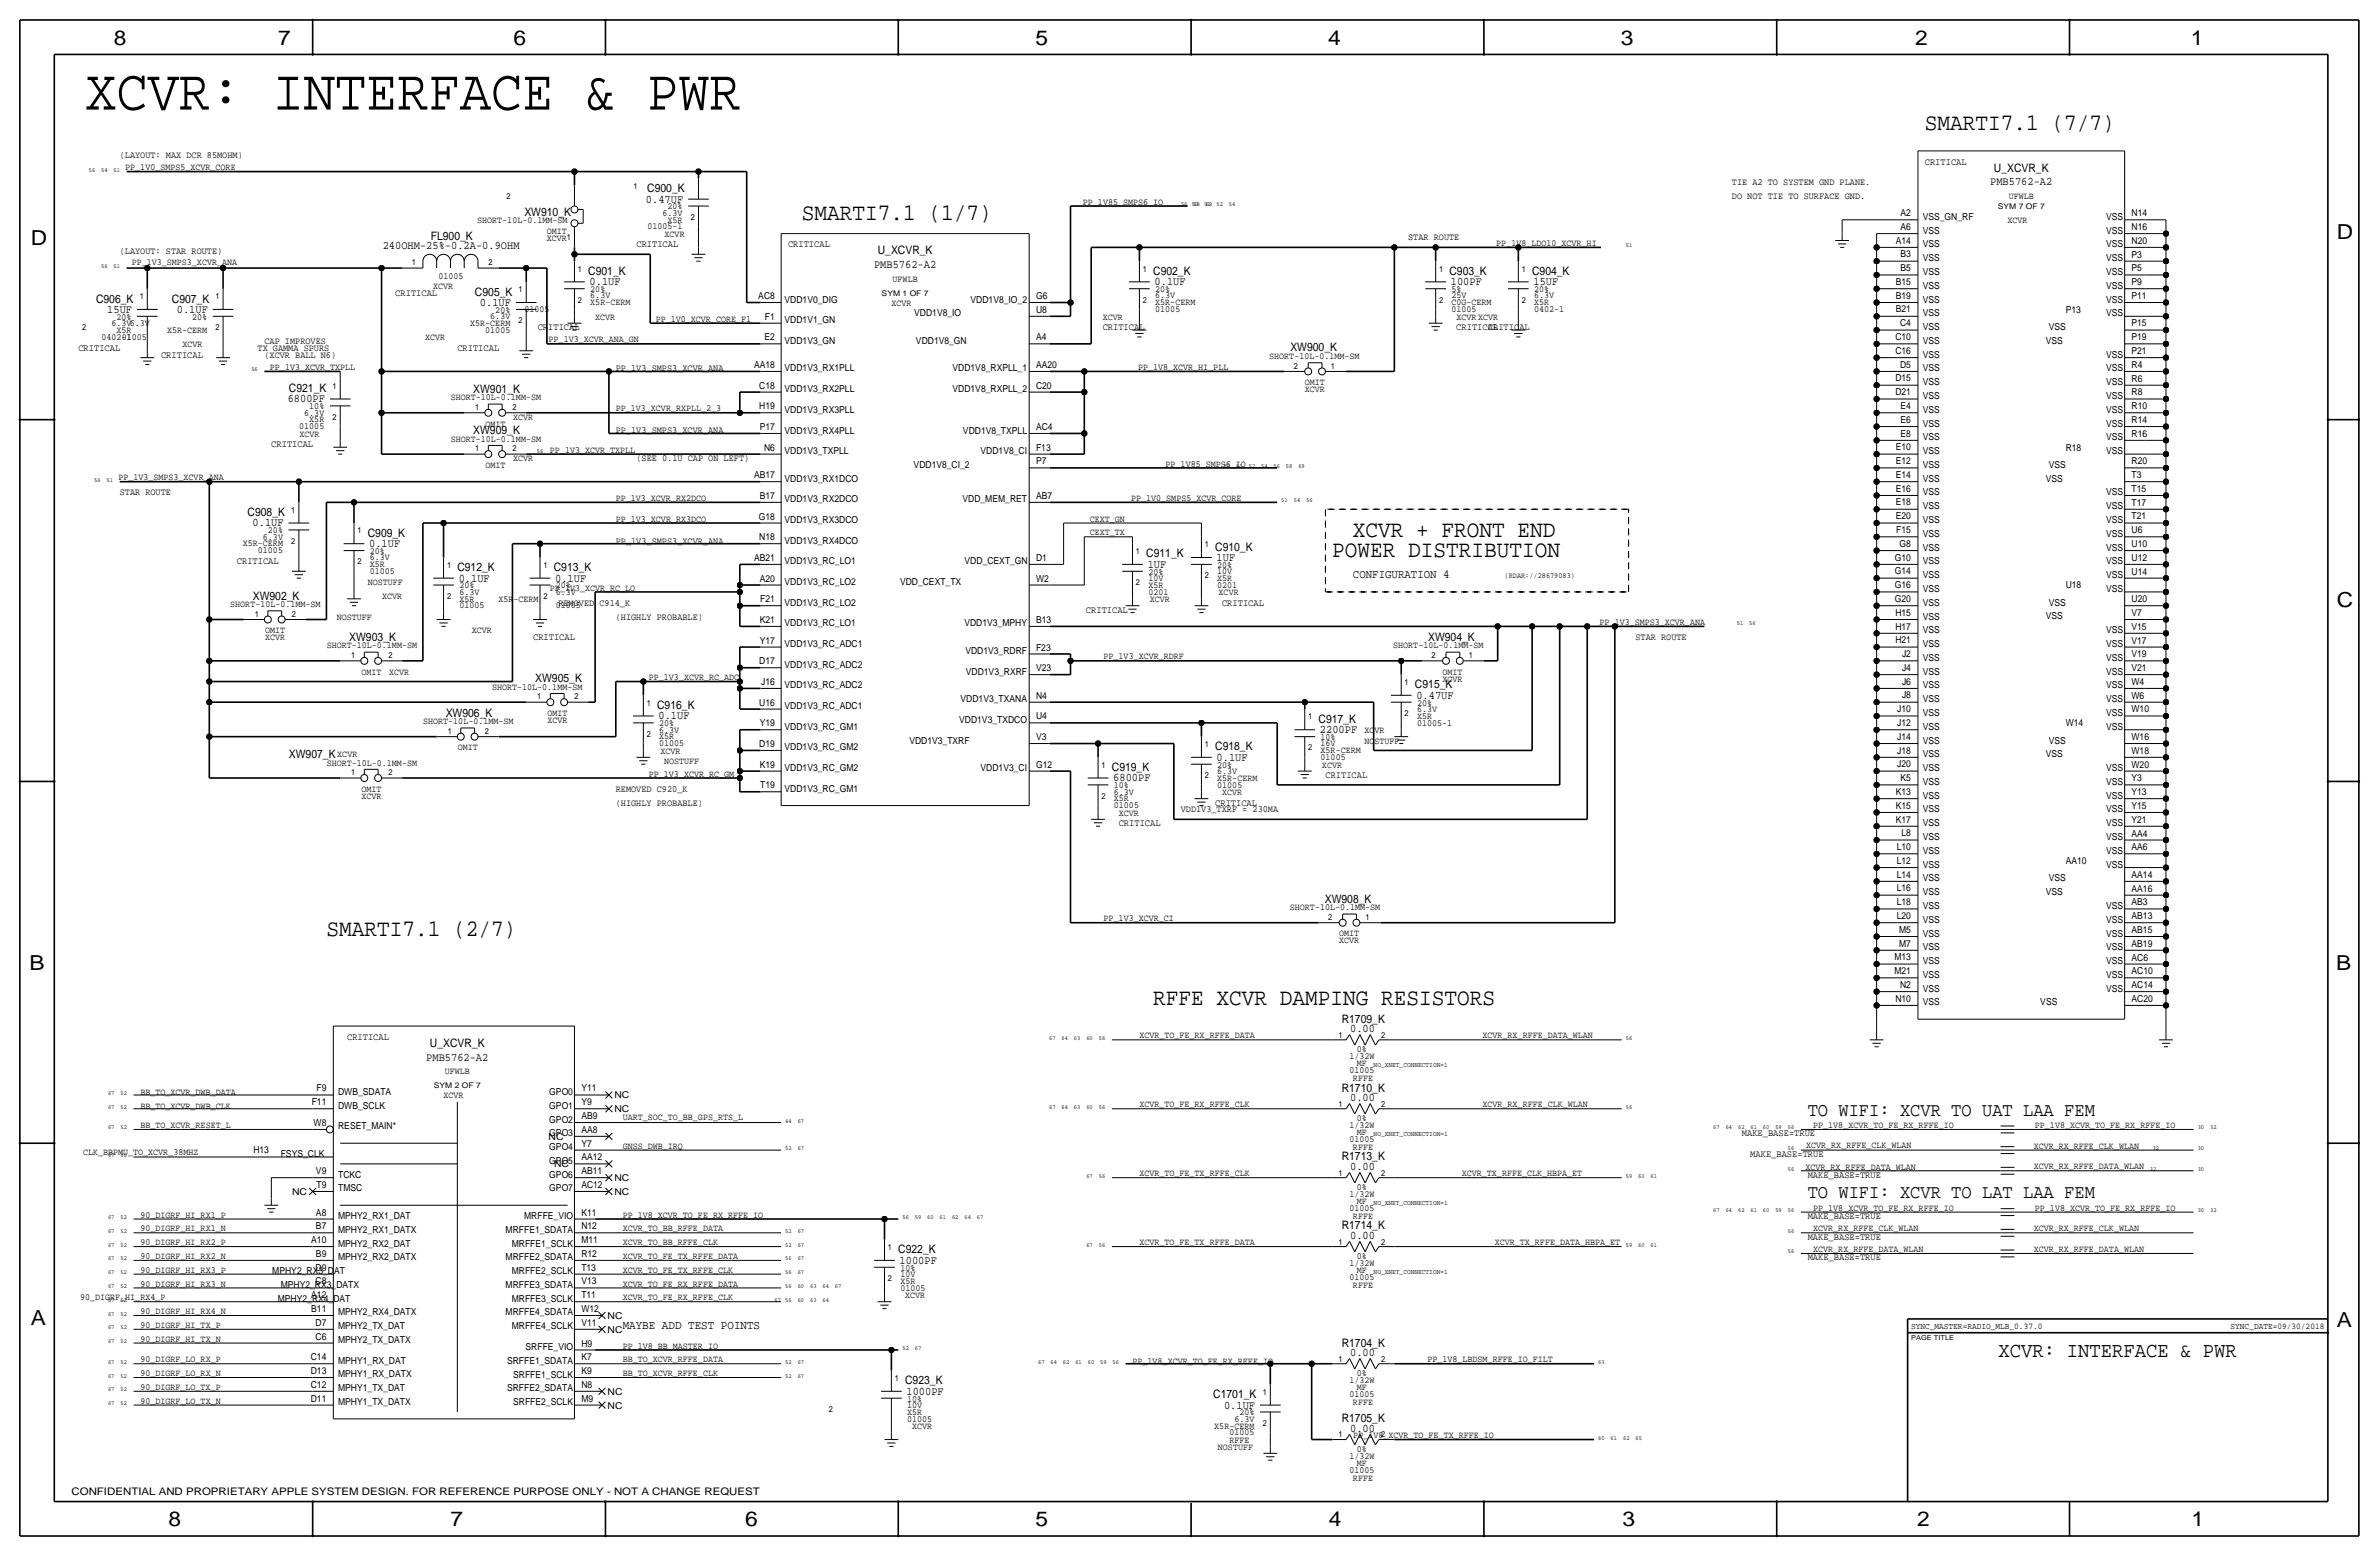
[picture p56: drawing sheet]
<svg xmlns="http://www.w3.org/2000/svg" width="877mm" height="574mm" viewBox="0 0 877 574" stroke-linecap="round" stroke-linejoin="round" font-family="sans-serif">
<defs><g id="words">
<text font-size="21.5" x="31.4" y="40.4">XCVR: INTERFACE &amp; PWR</text>
<g font-size="8.7">
<text x="709.6" y="48">SMARTI7.1 (7/7)</text>
<text x="295.6" y="81">SMARTI7.1 (1/7)</text>
<text x="498.8" y="197.9">XCVR + FRONT END</text>
<text x="491.2" y="205.5">POWER DISTRIBUTION</text>
<text x="120.3" y="345.2">SMARTI7.1 (2/7)</text>
<text x="425.1" y="370.6">RFFE XCVR DAMPING RESISTORS</text>
</g>
<text font-size="7.8" x="736.8" y="500.1">XCVR: INTERFACE &amp; PWR</text>
<g font-size="7.6">
<text x="42" y="16.5">8</text>
<text x="102.6" y="16.5">7</text>
<text x="189.4" y="16.5">6</text>
<text x="381.7" y="16.5">5</text>
<text x="489.7" y="16.5">4</text>
<text x="597.6" y="16.5">3</text>
<text x="706.1" y="16.5">2</text>
<text x="807.7" y="16.5">1</text>
<text x="861.5" y="88.1">D</text>
<text x="11.4" y="90.4">D</text>
<text x="861.5" y="223.8">C</text>
<text x="10.8" y="357.6">B</text>
<text x="861.3" y="357.4">B</text>
<text x="11.3" y="488.4">A</text>
<text x="861.5" y="489.2">A</text>
<text x="62.2" y="562.6">8</text>
<text x="166" y="562.6">7</text>
<text x="274.8" y="562.6">6</text>
<text x="381.7" y="562.6">5</text>
<text x="489.9" y="562.6">4</text>
<text x="598.1" y="562.6">3</text>
<text x="706.8" y="562.6">2</text>
<text x="807.9" y="562.6">1</text>
</g>
<g font-size="7.1">
<text x="666.4" y="411.2">TO WIFI: XCVR TO UAT LAA FEM</text>
<text x="666.4" y="441.7">TO WIFI: XCVR TO LAT LAA FEM</text>
</g>
<text font-size="4.5" x="229.6" y="490">MAYBE ADD TEST POINTS</text>
<text font-size="4.4" x="498.8" y="213.1">CONFIGURATION 4</text>
<g font-size="4.3">
<text x="735.1" y="63.2">U_XCVR_K</text>
<text x="238.6" y="70.9">C900_K</text>
<text x="733.7" y="68.3">PMB5762-A2</text>
<text x="238.2" y="74.7">0.47UF</text>
<text x="193.3" y="79.5">XW910_K</text>
<text x="158.8" y="88.4">FL900_K</text>
<text x="141.1" y="91.9">240OHM-25%-0.2A-0.9OHM</text>
<text x="323.6" y="93.7">U_XCVR_K</text>
<text x="216.9" y="101.3">C901_K</text>
<text x="322.2" y="98.8">PMB5762-A2</text>
<text x="425.1" y="101.3">C902_K</text>
<text x="534.4" y="101.3">C903_K</text>
<text x="564.8" y="101.3">C904_K</text>
<text x="217.4" y="105.2">0.1UF</text>
<text x="425.7" y="105.2">0.1UF</text>
<text x="534.9" y="105.2">100PF</text>
<text x="565.4" y="105.2">15UF</text>
<text x="35.4" y="111.5">C906_K</text>
<text x="63.4" y="111.5">C907_K</text>
<text x="175.1" y="109">C905_K</text>
<text x="177" y="112.8">0.1UF</text>
<text x="39.5" y="115.3">15UF</text>
<text x="65.2" y="115.3">0.1UF</text>
<text x="475.7" y="129.5">XW900_K</text>
<text x="106.1" y="148.3">6800PF</text>
<text x="106.5" y="144.5">C921_K</text>
<text x="174.5" y="144.8">XW901_K</text>
<text x="174.5" y="160">XW909_K</text>
<text x="91.3" y="190.2">C908_K</text>
<text x="93.1" y="194.1">0.1UF</text>
<text x="135.6" y="197.9">C909_K</text>
<text x="136.1" y="201.7">0.1UF</text>
<text x="448" y="202.9">C910_K</text>
<text x="422.6" y="205.5">C911_K</text>
<text x="423.1" y="209.3">1UF</text>
<text x="448.5" y="206.8">1UF</text>
<text x="168.6" y="210.6">C912_K</text>
<text x="169.1" y="214.4">0.1UF</text>
<text x="204.2" y="210.6">C913_K</text>
<text x="204.7" y="214.4">0.1UF</text>
<text x="93.2" y="221">XW902_K</text>
<text x="128.8" y="236.2">XW903_K</text>
<text x="526.5" y="236.2">XW904_K</text>
<text x="197.3" y="251.5">XW905_K</text>
<text x="521.7" y="253.7">C915_K</text>
<text x="522.2" y="257.6">0.47UF</text>
<text x="242.3" y="261.4">C916_K</text>
<text x="164.3" y="264.2">XW906_K</text>
<text x="242.8" y="265.2">0.1UF</text>
<text x="486.1" y="266.4">C917_K</text>
<text x="486.6" y="270.3">2200PF</text>
<text x="106.5" y="279.4">XW907_K</text>
<text x="448" y="276.6">C918_K</text>
<text x="448.5" y="280.4">0.1UF</text>
<text x="409.9" y="284.2">C919_K</text>
<text x="410.4" y="288">6800PF</text>
<text x="488.4" y="332.7">XW908_K</text>
<text x="494.6" y="376.9">R1709_K</text>
<text x="497.8" y="380.5">0.00</text>
<text x="158.5" y="385.8">U_XCVR_K</text>
<text x="157.1" y="390.9">PMB5762-A2</text>
<text x="494.6" y="402.3">R1710_K</text>
<text x="497.8" y="405.9">0.00</text>
<text x="494.6" y="427.7">R1713_K</text>
<text x="497.8" y="431.3">0.00</text>
<text x="494.6" y="453.1">R1714_K</text>
<text x="497.8" y="456.7">0.00</text>
<text x="331.2" y="462">C922_K</text>
<text x="331.7" y="465.8">1000PF</text>
<text x="494.6" y="496.3">R1704_K</text>
<text x="497.8" y="499.9">0.00</text>
<text x="333.7" y="510.3">C923_K</text>
<text x="334.2" y="514.1">1000PF</text>
<text x="447.3" y="515.4">C1701_K</text>
<text x="451.3" y="519.2">0.1UF</text>
<text x="494.6" y="524.3">R1705_K</text>
<text x="497.8" y="527.8">0.00</text>
</g>
<text font-size="3.8" x="26.4" y="550.9">CONFIDENTIAL AND PROPRIETARY APPLE SYSTEM DESIGN. FOR REFERENCE PURPOSE ONLY - NOT A CHANGE REQUEST</text>
<g font-size="3.6">
<text x="709.6" y="60.7">CRITICAL</text>
<text x="234.6" y="91.2">CRITICAL</text>
<text x="290.5" y="91.2">CRITICAL</text>
<text x="145.7" y="109">CRITICAL</text>
<text x="198.2" y="121.7">CRITICAL</text>
<text x="406.5" y="121.7">CRITICAL</text>
<text x="536.9" y="121.7">CRITICAL</text>
<text x="548.6" y="121.7">CRITICAL</text>
<text x="28.9" y="129.3">CRITICAL</text>
<text x="59.4" y="131.8">CRITICAL</text>
<text x="168.6" y="129.3">CRITICAL</text>
<text x="100" y="164.8">CRITICAL</text>
<text x="87.3" y="208">CRITICAL</text>
<text x="400.4" y="225.8">CRITICAL</text>
<text x="450.5" y="223.3">CRITICAL</text>
<text x="196.5" y="236">CRITICAL</text>
<text x="488.6" y="286.8">CRITICAL</text>
<text x="448" y="296.9">CRITICAL</text>
<text x="412.4" y="304.5">CRITICAL</text>
<text x="128" y="383.3">CRITICAL</text>
<text x="642.2" y="418.8">MAKE_BASE=TRUE</text>
<text x="645.3" y="426.5">MAKE_BASE=TRUE</text>
<text x="666.4" y="434.1">MAKE_BASE=TRUE</text>
<text x="666.4" y="449.3">MAKE_BASE=TRUE</text>
<text x="666.4" y="456.9">MAKE_BASE=TRUE</text>
<text x="666.4" y="464.6">MAKE_BASE=TRUE</text>
</g>
<g font-size="3.5">
<text x="44.1" y="58.2">(LAYOUT: MAX DCR 85MOHM)</text>
<text x="46.2" y="62.7">PP_1V0_SMPS5_XCVR_CORE</text>
<text x="638.5" y="68.3">TIE A2 TO SYSTEM GND PLANE.</text>
<text x="246.1" y="77.2">20%</text>
<text x="399.2" y="75.4">PP_1V85_SMPS6_IO</text>
<text x="638.5" y="73.4">DO NOT TIE TO SURFACE GND.</text>
<text x="740.6" y="73.4">UFWLB</text>
<text x="175.9" y="82.3">SHORT-10L-0.1MM-SM</text>
<text x="244.3" y="79.5">6.3V</text>
<text x="246.1" y="82">X5R</text>
<text x="700.7" y="79.8">A2</text>
<text x="708.9" y="81">VSS_GN_RF</text>
<text x="740.1" y="82.3">XCVR</text>
<text x="776.5" y="81">VSS</text>
<text x="785.8" y="79.7">N14</text>
<text x="201.6" y="88.6">XCVR</text>
<text x="201.6" y="86.1">OMIT</text>
<text x="238.7" y="84.6">01005-1</text>
<text x="245" y="87.4">XCVR</text>
<text x="519.1" y="88.6">STAR ROUTE</text>
<text x="698.9" y="89.8">A14</text>
<text x="700.7" y="84.7">A6</text>
<text x="708.9" y="86.1">VSS</text>
<text x="776.5" y="86.1">VSS</text>
<text x="785.8" y="89.8">N20</text>
<text x="785.8" y="84.8">N16</text>
<text x="44.1" y="93.7">(LAYOUT: STAR ROUTE)</text>
<text x="551.6" y="90.7">PP_1V8_LDO10_XCVR_HI</text>
<text x="700.7" y="94.8">B3</text>
<text x="708.9" y="91.2">VSS</text>
<text x="776.5" y="91.2">VSS</text>
<text x="785.8" y="94.9">P3</text>
<text x="48.6" y="97.8">PP_1V3_SMPS3_XCVR_ANA</text>
<text x="700.7" y="99.9">B5</text>
<text x="708.9" y="96.3">VSS</text>
<text x="708.9" y="101.3">VSS</text>
<text x="776.5" y="101.3">VSS</text>
<text x="776.5" y="96.3">VSS</text>
<text x="785.8" y="100">P5</text>
<text x="159.7" y="106.4">XCVR</text>
<text x="161.7" y="102.9">01005</text>
<text x="217.6" y="107.7">20%</text>
<text x="329.1" y="103.9">UFWLB</text>
<text x="425.9" y="107.7">20%</text>
<text x="535.1" y="107.7">5%</text>
<text x="565.6" y="107.7">20%</text>
<text x="698.9" y="105">B15</text>
<text x="708.9" y="106.4">VSS</text>
<text x="776.5" y="106.4">VSS</text>
<text x="785.8" y="105.1">P9</text>
<text x="217.6" y="110">6.3V</text>
<text x="217.6" y="112.5">X5R-CERM</text>
<text x="279.6" y="110.3">AC8</text>
<text x="289.3" y="111.5">VDD1V0_DIG</text>
<text x="328.6" y="112.8">XCVR</text>
<text x="357.8" y="111.5">VDD1V8_IO_2</text>
<text x="382" y="110.2">G6</text>
<text x="425.9" y="110">6.3V</text>
<text x="425.9" y="112.5">X5R-CERM</text>
<text x="535.1" y="110">25V</text>
<text x="535.1" y="112.5">C0G-CERM</text>
<text x="565.6" y="110">6.3V</text>
<text x="565.6" y="112.5">X5R</text>
<text x="698.9" y="110.1">B19</text>
<text x="708.9" y="111.5">VSS</text>
<text x="776.5" y="111.5">VSS</text>
<text x="785.8" y="110.2">P11</text>
<text x="42.9" y="117.9">20%</text>
<text x="70.8" y="117.9">20%</text>
<text x="180.8" y="117.6">6.3V</text>
<text x="182.6" y="115.3">20%</text>
<text x="193.4" y="115.1">01005</text>
<text x="219.4" y="117.9">XCVR</text>
<text x="241.8" y="118.6">PP_1V0_XCVR_CORE_F1</text>
<text x="282" y="117.9">F1</text>
<text x="289.3" y="119.1">VDD1V1_GN</text>
<text x="337.1" y="116.6">VDD1V8_IO</text>
<text x="382" y="115.3">U8</text>
<text x="406.5" y="117.9">XCVR</text>
<text x="425.9" y="115.1">01005</text>
<text x="535.1" y="115.1">01005</text>
<text x="536.9" y="117.9">XCVR XCVR</text>
<text x="565.6" y="115.1">0402-1</text>
<text x="698.9" y="115.2">B21</text>
<text x="708.9" y="116.6">VSS</text>
<text x="761.6" y="115.2">P13</text>
<text x="776.5" y="116.6">VSS</text>
<text x="37.4" y="125.2">0402-1</text>
<text x="41.1" y="120.1">6.3V6.3V</text>
<text x="42.9" y="122.7">X5R</text>
<text x="44.9" y="125.2">01005</text>
<text x="61.6" y="122.7">X5R-CERM</text>
<text x="156.7" y="125.5">XCVR</text>
<text x="173.4" y="120.1">X5R-CERM</text>
<text x="178.9" y="122.7">01005</text>
<text x="281.8" y="125.5">E2</text>
<text x="382" y="125.5">A4</text>
<text x="698.8" y="125.3">C10</text>
<text x="700.5" y="120.3">C4</text>
<text x="708.9" y="121.7">VSS</text>
<text x="755.3" y="121.7">VSS</text>
<text x="785.8" y="125.4">P19</text>
<text x="785.8" y="120.3">P15</text>
<text x="67.2" y="128">XCVR</text>
<text x="94.9" y="129.3">TX GAMMA SPURS</text>
<text x="97.5" y="131.8">(XCVR BALL N6)</text>
<text x="97.5" y="126.7">CAP IMPROVES</text>
<text x="202.3" y="126.2">PP_1V3_XCVR_ANA_GN</text>
<text x="289.3" y="126.8">VDD1V3_GN</text>
<text x="337.7" y="126.8">VDD1V8_GN</text>
<text x="698.8" y="130.4">C16</text>
<text x="708.9" y="126.7">VSS</text>
<text x="708.9" y="131.8">VSS</text>
<text x="754.2" y="126.7">VSS</text>
<text x="776.5" y="131.8">VSS</text>
<text x="785.8" y="130.5">P21</text>
<text x="99.5" y="136.4">PP_1V3_XCVR_TXPLL</text>
<text x="227" y="136.9">PP_1V3_SMPS3_XCVR_ANA</text>
<text x="278" y="135.6">AA18</text>
<text x="289.3" y="136.9">VDD1V3_RX1PLL</text>
<text x="351.2" y="136.9">VDD1V8_RXPLL_1</text>
<text x="382" y="135.6">AA20</text>
<text x="419.6" y="136.4">PP_1V8_XCVR_HI_PLL</text>
<text x="467.9" y="132.3">SHORT-10L-0.1MM-SM</text>
<text x="700.5" y="135.5">D5</text>
<text x="708.9" y="136.9">VSS</text>
<text x="776.5" y="136.9">VSS</text>
<text x="785.8" y="135.6">R4</text>
<text x="279.9" y="143.3">C18</text>
<text x="382" y="143.3">C20</text>
<text x="481" y="142">OMIT</text>
<text x="698.8" y="140.6">D15</text>
<text x="708.9" y="142">VSS</text>
<text x="776.5" y="142">VSS</text>
<text x="785.8" y="140.7">R6</text>
<text x="166.2" y="147.6">SHORT-10L-0.1MM-SM</text>
<text x="289.3" y="144.5">VDD1V3_RX2PLL</text>
<text x="351.2" y="144.5">VDD1V8_RXPLL_2</text>
<text x="481" y="144.5">XCVR</text>
<text x="698.8" y="145.7">D21</text>
<text x="708.9" y="147.1">VSS</text>
<text x="776.5" y="147.1">VSS</text>
<text x="785.8" y="145.7">R8</text>
<text x="112.2" y="153.2">6.3V</text>
<text x="114" y="150.9">10%</text>
<text x="114" y="155.7">X5R</text>
<text x="189.1" y="154.7">XCVR</text>
<text x="227" y="151.6">PP_1V3_XCVR_RXPLL_2_3</text>
<text x="279.9" y="150.9">H19</text>
<text x="289.3" y="152.1">VDD1V3_RX3PLL</text>
<text x="700.7" y="155.8">E6</text>
<text x="700.7" y="150.7">E4</text>
<text x="708.9" y="152.1">VSS</text>
<text x="776.5" y="152.1">VSS</text>
<text x="785.8" y="155.9">R14</text>
<text x="785.8" y="150.8">R10</text>
<text x="110.3" y="158.2">01005</text>
<text x="110.4" y="161">XCVR</text>
<text x="179" y="157.2">OMIT</text>
<text x="227" y="159.8">PP_1V3_SMPS3_XCVR_ANA</text>
<text x="280.1" y="158.5">P17</text>
<text x="289.3" y="159.8">VDD1V3_RX4PLL</text>
<text x="355" y="159.8">VDD1V8_TXPLL</text>
<text x="382" y="158.5">AC4</text>
<text x="700.7" y="160.9">E8</text>
<text x="708.9" y="157.2">VSS</text>
<text x="776.5" y="157.2">VSS</text>
<text x="785.8" y="161">R16</text>
<text x="166.2" y="162.8">SHORT-10L-0.1MM-SM</text>
<text x="202.8" y="166.9">PP_1V3_XCVR_TXPLL</text>
<text x="281.7" y="166.1">N6</text>
<text x="289.3" y="167.4">VDD1V3_TXPLL</text>
<text x="361.5" y="167.4">VDD1V8_CI</text>
<text x="382" y="166.1">F13</text>
<text x="698.9" y="166">E10</text>
<text x="708.9" y="162.3">VSS</text>
<text x="708.9" y="167.4">VSS</text>
<text x="761.6" y="166.1">R18</text>
<text x="776.5" y="167.4">VSS</text>
<text x="776.5" y="162.3">VSS</text>
<text x="179" y="172.5">OMIT</text>
<text x="189.1" y="169.9">XCVR</text>
<text x="234.6" y="169.9">(SEE 0.1U CAP ON LEFT)</text>
<text x="336.8" y="172.5">VDD1V8_CI_2</text>
<text x="382" y="171.2">P7</text>
<text x="429.7" y="172">PP_1V85_SMPS6_IO</text>
<text x="698.9" y="171.1">E12</text>
<text x="708.9" y="172.5">VSS</text>
<text x="755.3" y="172.5">VSS</text>
<text x="785.8" y="171.1">R20</text>
<text x="43.6" y="177">PP_1V3_SMPS3_XCVR_ANA</text>
<text x="278" y="176.3">AB17</text>
<text x="289.3" y="177.6">VDD1V3_RX1DCO</text>
<text x="698.9" y="176.1">E14</text>
<text x="708.9" y="177.5">VSS</text>
<text x="754.2" y="177.5">VSS</text>
<text x="785.8" y="176.2">T3</text>
<text x="44.1" y="182.6">STAR ROUTE</text>
<text x="227" y="184.7">PP_1V3_XCVR_RX2DCO</text>
<text x="280.1" y="183.9">B17</text>
<text x="289.3" y="185.2">VDD1V3_RX2DCO</text>
<text x="354.8" y="185.2">VDD_MEM_RET</text>
<text x="382" y="183.9">AB7</text>
<text x="417" y="184.7">PP_1V0_SMPS5_XCVR_CORE</text>
<text x="698.9" y="181.2">E16</text>
<text x="708.9" y="182.6">VSS</text>
<text x="776.5" y="182.6">VSS</text>
<text x="785.8" y="181.3">T15</text>
<text x="279.7" y="191.5">G18</text>
<text x="698.9" y="191.4">E20</text>
<text x="698.9" y="186.3">E18</text>
<text x="708.9" y="187.7">VSS</text>
<text x="776.5" y="187.7">VSS</text>
<text x="785.8" y="191.5">T21</text>
<text x="785.8" y="186.4">T17</text>
<text x="98.8" y="196.6">20%</text>
<text x="227" y="192.3">PP_1V3_XCVR_RX3DCO</text>
<text x="289.3" y="192.8">VDD1V3_RX3DCO</text>
<text x="401.8" y="197.4">CEXT_TX</text>
<text x="401.8" y="192.3">CEXT_GN</text>
<text x="699.1" y="196.5">F15</text>
<text x="708.9" y="192.8">VSS</text>
<text x="708.9" y="197.9">VSS</text>
<text x="776.5" y="197.9">VSS</text>
<text x="776.5" y="192.8">VSS</text>
<text x="785.8" y="196.5">U6</text>
<text x="89.5" y="201.4">X5R-CERM</text>
<text x="95.1" y="204">01005</text>
<text x="96.9" y="198.9">6.3V</text>
<text x="227" y="200.4">PP_1V3_SMPS3_XCVR_ANA</text>
<text x="279.9" y="199.1">N18</text>
<text x="289.3" y="200.4">VDD1V3_RX4DCO</text>
<text x="700.3" y="201.6">G8</text>
<text x="708.9" y="202.9">VSS</text>
<text x="776.5" y="202.9">VSS</text>
<text x="785.8" y="201.6">U10</text>
<text x="136.3" y="206.5">6.3V</text>
<text x="136.3" y="204.2">20%</text>
<text x="136.3" y="209">X5R</text>
<text x="278" y="206.8">AB21</text>
<text x="289.3" y="208">VDD1V3_RC_LO1</text>
<text x="355.6" y="208">VDD_CEXT_GN</text>
<text x="382" y="206.8">D1</text>
<text x="448.8" y="209.3">20%</text>
<text x="698.6" y="206.6">G10</text>
<text x="708.9" y="208">VSS</text>
<text x="776.5" y="208">VSS</text>
<text x="785.8" y="206.7">U12</text>
<text x="135.6" y="215.6">NOSTUFF</text>
<text x="136.3" y="211.6">01005</text>
<text x="280.1" y="214.4">A20</text>
<text x="289.3" y="215.7">VDD1V3_RC_LO2</text>
<text x="331.8" y="215.7">VDD_CEXT_TX</text>
<text x="382" y="214.4">W2</text>
<text x="423.4" y="214.1">10V</text>
<text x="423.4" y="211.8">20%</text>
<text x="448.8" y="211.6">10V</text>
<text x="448.8" y="214.1">X5R</text>
<text x="698.6" y="211.7">G14</text>
<text x="708.9" y="213.1">VSS</text>
<text x="776.5" y="213.1">VSS</text>
<text x="785.8" y="211.8">U14</text>
<text x="140.9" y="220.7">XCVR</text>
<text x="169.4" y="219.2">6.3V</text>
<text x="169.4" y="216.9">20%</text>
<text x="169.4" y="221.7">X5R</text>
<text x="183.8" y="221.7">X5R-CERM</text>
<text x="202.8" y="217.7">PP_1V3_XCVR_RC_LO</text>
<text x="204.9" y="219.2">6.3V</text>
<text x="204.9" y="216.9">20%</text>
<text x="423.4" y="219.2">0201</text>
<text x="423.4" y="216.7">X5R</text>
<text x="423.9" y="222">XCVR</text>
<text x="448.8" y="216.7">0201</text>
<text x="449.3" y="219.5">XCVR</text>
<text x="698.6" y="221.9">G20</text>
<text x="698.6" y="216.8">G16</text>
<text x="708.9" y="218.2">VSS</text>
<text x="761.6" y="216.9">U18</text>
<text x="776.5" y="218.2">VSS</text>
<text x="785.8" y="222">U20</text>
<text x="84.9" y="223.8">SHORT-10L-0.1MM-SM</text>
<text x="169.4" y="224.3">01005</text>
<text x="204.9" y="224.3">01005</text>
<text x="205.9" y="223.3">REMOVED C914_K</text>
<text x="280.3" y="222">F21</text>
<text x="289.3" y="223.3">VDD1V3_RC_LO2</text>
<text x="698.8" y="227">H15</text>
<text x="708.9" y="223.3">VSS</text>
<text x="755.3" y="223.3">VSS</text>
<text x="785.8" y="227">V7</text>
<text x="97.7" y="233.4">OMIT</text>
<text x="124.1" y="228.3">NOSTUFF</text>
<text x="173.9" y="233.4">XCVR</text>
<text x="227" y="228.3">(HIGHLY PROBABLE)</text>
<text x="280.1" y="229.6">K21</text>
<text x="289.3" y="230.9">VDD1V3_RC_LO1</text>
<text x="355.5" y="230.9">VDD1V3_MPHY</text>
<text x="382" y="229.6">B13</text>
<text x="589.7" y="230.4">PP_1V3_SMPS3_XCVR_ANA</text>
<text x="698.8" y="232">H17</text>
<text x="708.9" y="228.3">VSS</text>
<text x="708.9" y="233.4">VSS</text>
<text x="754.2" y="228.3">VSS</text>
<text x="776.5" y="233.4">VSS</text>
<text x="785.8" y="232.1">V15</text>
<text x="97.7" y="236">XCVR</text>
<text x="120.5" y="239">SHORT-10L-0.1MM-SM</text>
<text x="280.1" y="237.2">Y17</text>
<text x="289.3" y="238.5">VDD1V3_RC_ADC1</text>
<text x="382" y="239.8">F23</text>
<text x="513.6" y="239">SHORT-10L-0.1MM-SM</text>
<text x="602.9" y="236">STAR ROUTE</text>
<text x="698.8" y="237.1">H21</text>
<text x="708.9" y="238.5">VSS</text>
<text x="776.5" y="238.5">VSS</text>
<text x="785.8" y="237.2">V17</text>
<text x="279.9" y="244.9">D17</text>
<text x="355.9" y="241.1">VDD1V3_RDRF</text>
<text x="406.9" y="243.1">PP_1V3_XCVR_RDRF</text>
<text x="701.2" y="242.2">J2</text>
<text x="708.9" y="243.6">VSS</text>
<text x="776.5" y="243.6">VSS</text>
<text x="785.8" y="242.3">V19</text>
<text x="133.3" y="248.7">OMIT</text>
<text x="143.4" y="248.7">XCVR</text>
<text x="239.2" y="250.7">PP_1V3_XCVR_RC_ADC</text>
<text x="289.3" y="246.1">VDD1V3_RC_ADC2</text>
<text x="356.1" y="248.7">VDD1V3_RXRF</text>
<text x="382" y="247.4">V23</text>
<text x="531.8" y="251.2">XCVR</text>
<text x="531.8" y="248.7">OMIT</text>
<text x="701.2" y="247.3">J4</text>
<text x="708.9" y="248.7">VSS</text>
<text x="776.5" y="248.7">VSS</text>
<text x="785.8" y="247.4">V21</text>
<text x="181.4" y="254.3">SHORT-10L-0.1MM-SM</text>
<text x="280.6" y="252.5">J16</text>
<text x="289.3" y="253.7">VDD1V3_RC_ADC2</text>
<text x="382" y="257.6">N4</text>
<text x="701.2" y="257.4">J8</text>
<text x="701.2" y="252.4">J6</text>
<text x="708.9" y="253.8">VSS</text>
<text x="776.5" y="253.7">VSS</text>
<text x="785.8" y="257.5">W6</text>
<text x="785.8" y="252.4">W4</text>
<text x="201.8" y="263.9">OMIT</text>
<text x="279.9" y="260.1">U16</text>
<text x="289.3" y="261.4">VDD1V3_RC_ADC1</text>
<text x="354.1" y="258.8">VDD1V3_TXANA</text>
<text x="522.4" y="262.4">6.3V</text>
<text x="522.4" y="260.1">20%</text>
<text x="699.5" y="262.5">J10</text>
<text x="708.9" y="263.9">VSS</text>
<text x="708.9" y="258.8">VSS</text>
<text x="776.5" y="263.9">VSS</text>
<text x="776.5" y="258.8">VSS</text>
<text x="785.8" y="262.6">W10</text>
<text x="156" y="267">SHORT-10L-0.1MM-SM</text>
<text x="201.8" y="266.4">XCVR</text>
<text x="243" y="267.7">20%</text>
<text x="280.1" y="267.7">Y19</text>
<text x="289.3" y="269">VDD1V3_RC_GM1</text>
<text x="353.6" y="266.5">VDD1V3_TXDCO</text>
<text x="382" y="265.2">U4</text>
<text x="522.4" y="267.5">01005-1</text>
<text x="522.4" y="264.9">X5R</text>
<text x="699.5" y="267.6">J12</text>
<text x="708.9" y="269">VSS</text>
<text x="761.6" y="267.7">W14</text>
<text x="776.5" y="269">VSS</text>
<text x="243" y="270">6.3V</text>
<text x="243" y="275.1">01005</text>
<text x="243" y="272.5">X5R</text>
<text x="279.9" y="275.3">D19</text>
<text x="335.3" y="274.1">VDD1V3_TXRF</text>
<text x="382" y="272.8">V3</text>
<text x="486.9" y="275.1">16V</text>
<text x="486.9" y="272.8">10%</text>
<text x="503" y="270.3">XCVR</text>
<text x="503" y="274.1">NOSTUFF</text>
<text x="699.5" y="272.7">J14</text>
<text x="708.9" y="274.1">VSS</text>
<text x="755.3" y="274.1">VSS</text>
<text x="785.8" y="272.8">W16</text>
<text x="124.4" y="279.1">XCVR</text>
<text x="168.8" y="276.6">OMIT</text>
<text x="243.5" y="277.9">XCVR</text>
<text x="244.8" y="281.7">NOSTUFF</text>
<text x="289.3" y="276.6">VDD1V3_RC_GM2</text>
<text x="486.9" y="280.2">01005</text>
<text x="486.9" y="277.6">X5R-CERM</text>
<text x="699.5" y="277.8">J18</text>
<text x="708.9" y="279.2">VSS</text>
<text x="754.2" y="279.1">VSS</text>
<text x="785.8" y="277.9">W18</text>
<text x="120.4" y="282.2">SHORT-10L-0.1MM-SM</text>
<text x="239.2" y="286.3">PP_1V3_XCVR_RC_GM</text>
<text x="280.1" y="283">K19</text>
<text x="289.3" y="284.2">VDD1V3_RC_GM2</text>
<text x="361.5" y="284.2">VDD1V3_CI</text>
<text x="382" y="283">G12</text>
<text x="448.8" y="283">20%</text>
<text x="448.8" y="287.8">X5R-CERM</text>
<text x="448.8" y="285.2">6.3V</text>
<text x="487.4" y="283">XCVR</text>
<text x="699.5" y="282.9">J20</text>
<text x="700.7" y="287.9">K5</text>
<text x="708.9" y="284.2">VSS</text>
<text x="776.5" y="284.2">VSS</text>
<text x="785.8" y="282.9">W20</text>
<text x="133.3" y="291.8">OMIT</text>
<text x="227" y="291.8">REMOVED C920_K</text>
<text x="280.3" y="290.6">T19</text>
<text x="289.3" y="291.8">VDD1V3_RC_GM1</text>
<text x="410.7" y="292.9">6.3V</text>
<text x="410.7" y="290.6">10%</text>
<text x="448.8" y="290.3">01005</text>
<text x="450.5" y="293.1">XCVR</text>
<text x="698.9" y="293">K13</text>
<text x="708.9" y="289.3">VSS</text>
<text x="776.5" y="289.3">VSS</text>
<text x="785.8" y="293.1">Y13</text>
<text x="785.8" y="288">Y3</text>
<text x="133.3" y="294.4">XCVR</text>
<text x="227" y="296.9">(HIGHLY PROBABLE)</text>
<text x="410.7" y="297.9">01005</text>
<text x="410.7" y="295.4">X5R</text>
<text x="435.3" y="299.5">VDD1V3_TXRF = 230MA</text>
<text x="698.9" y="298.1">K15</text>
<text x="708.9" y="294.4">VSS</text>
<text x="708.9" y="299.5">VSS</text>
<text x="776.5" y="299.5">VSS</text>
<text x="776.5" y="294.4">VSS</text>
<text x="785.8" y="298.2">Y15</text>
<text x="412.4" y="300.7">XCVR</text>
<text x="698.9" y="303.2">K17</text>
<text x="708.9" y="304.6">VSS</text>
<text x="776.5" y="304.5">VSS</text>
<text x="785.8" y="303.3">Y21</text>
<text x="701" y="308.3">L8</text>
<text x="708.9" y="309.6">VSS</text>
<text x="776.5" y="309.6">VSS</text>
<text x="785.8" y="308.3">AA4</text>
<text x="699.3" y="313.3">L10</text>
<text x="708.9" y="314.7">VSS</text>
<text x="776.5" y="314.7">VSS</text>
<text x="785.8" y="313.4">AA6</text>
<text x="699.3" y="323.5">L14</text>
<text x="699.3" y="318.4">L12</text>
<text x="708.9" y="319.8">VSS</text>
<text x="761.6" y="318.5">AA10</text>
<text x="776.5" y="319.8">VSS</text>
<text x="785.8" y="323.6">AA14</text>
<text x="699.3" y="328.6">L16</text>
<text x="708.9" y="330">VSS</text>
<text x="708.9" y="324.9">VSS</text>
<text x="754.2" y="330">VSS</text>
<text x="755.3" y="324.9">VSS</text>
<text x="785.8" y="328.7">AA16</text>
<text x="475.5" y="335.5">SHORT-10L-0.1MM-SM</text>
<text x="699.3" y="333.7">L18</text>
<text x="708.9" y="335">VSS</text>
<text x="776.5" y="335">VSS</text>
<text x="785.8" y="333.7">AB3</text>
<text x="406.9" y="339.6">PP_1V3_XCVR_CI</text>
<text x="699.3" y="338.7">L20</text>
<text x="708.9" y="340.1">VSS</text>
<text x="776.5" y="340.1">VSS</text>
<text x="785.8" y="338.8">AB13</text>
<text x="493.7" y="347.7">XCVR</text>
<text x="493.7" y="345.2">OMIT</text>
<text x="700.2" y="343.8">M5</text>
<text x="708.9" y="345.2">VSS</text>
<text x="776.5" y="345.2">VSS</text>
<text x="785.8" y="343.9">AB15</text>
<text x="698.4" y="354">M13</text>
<text x="700.2" y="348.9">M7</text>
<text x="708.9" y="350.3">VSS</text>
<text x="776.5" y="350.3">VSS</text>
<text x="785.8" y="349">AB19</text>
<text x="698.4" y="359.1">M21</text>
<text x="708.9" y="355.4">VSS</text>
<text x="776.5" y="355.4">VSS</text>
<text x="785.8" y="359.2">AC10</text>
<text x="785.8" y="354.1">AC6</text>
<text x="700.5" y="364.2">N2</text>
<text x="708.9" y="360.4">VSS</text>
<text x="708.9" y="365.5">VSS</text>
<text x="776.5" y="365.5">VSS</text>
<text x="776.5" y="360.4">VSS</text>
<text x="785.8" y="364.2">AC14</text>
<text x="698.8" y="369.2">N10</text>
<text x="708.9" y="370.6">VSS</text>
<text x="752.2" y="370.6">VSS</text>
<text x="785.8" y="369.3">AC20</text>
<text x="420.1" y="382.8">XCVR_TO_FE_RX_RFFE_DATA</text>
<text x="546.6" y="382.8">XCVR_RX_RFFE_DATA_WLAN</text>
<text x="500.3" y="387.9">0%</text>
<text x="164" y="396">UFWLB</text>
<text x="497.5" y="395.5">01005</text>
<text x="497.5" y="390.4">1/32W</text>
<text x="500.3" y="392.9">MF</text>
<text x="498.8" y="398.5">RFFE</text>
<text x="51.8" y="403.6">BB_TO_XCVR_DWB_DATA</text>
<text x="114.9" y="407.4">F11</text>
<text x="116.7" y="402.3">F9</text>
<text x="124.7" y="403.6">DWB_SDATA</text>
<text x="163.5" y="404.9">XCVR</text>
<text x="202.5" y="403.6">GPO0</text>
<text x="214.3" y="407.4">Y9</text>
<text x="214.3" y="402.3">Y11</text>
<text x="226.5" y="404.9">NC</text>
<text x="51.8" y="408.7">BB_TO_XCVR_DWB_CLK</text>
<text x="124.7" y="408.7">DWB_SCLK</text>
<text x="202.5" y="413.8">GPO2</text>
<text x="202.5" y="408.7">GPO1</text>
<text x="214.3" y="412.5">AB9</text>
<text x="226.5" y="410">NC</text>
<text x="229.6" y="413">UART_SOC_TO_BB_GPS_RTS_L</text>
<text x="420.1" y="408.2">XCVR_TO_FE_RX_RFFE_CLK</text>
<text x="500.3" y="413.3">0%</text>
<text x="546.6" y="408.2">XCVR_RX_RFFE_CLK_WLAN</text>
<text x="51.8" y="415.8">BB_TO_XCVR_RESET_L</text>
<text x="115.6" y="415">W8</text>
<text x="124.7" y="416.3">RESET_MAIN*</text>
<text x="202.5" y="418.8">GPO3</text>
<text x="214.3" y="417.6">AA8</text>
<text x="497.5" y="415.8">1/32W</text>
<text x="500.3" y="418.3">MF</text>
<text x="668.5" y="415.8">PP_1V8_XCVR_TO_FE_RX_RFFE_IO</text>
<text x="750.2" y="415.7">PP_1V8_XCVR_TO_FE_RX_RFFE_IO</text>
<text x="30.6" y="425.8">CLK_BBPMU_TO_XCVR_38MHZ</text>
<text x="93.4" y="425.2">H13</text>
<text x="202.2" y="420.1">NC</text>
<text x="202.5" y="423.9">GPO4</text>
<text x="214.3" y="422.6">Y7</text>
<text x="229.6" y="423.4">GNSS_DWB_IRQ</text>
<text x="497.5" y="420.9">01005</text>
<text x="498.8" y="423.9">RFFE</text>
<text x="665.9" y="423.3">XCVR_RX_RFFE_CLK_WLAN</text>
<text x="749.8" y="423.4">XCVR_RX_RFFE_CLK_WLAN</text>
<text x="103.5" y="426.5">FSYS_CLK</text>
<text x="202.5" y="429">GPO5</text>
<text x="204.3" y="430.3">NC</text>
<text x="214.3" y="427.7">AA12</text>
<text x="665.6" y="431.2">XCVR_RX_RFFE_DATA_WLAN</text>
<text x="749.8" y="431">XCVR_RX_RFFE_DATA_WLAN</text>
<text x="116.5" y="432.8">V9</text>
<text x="116.7" y="437.9">T9</text>
<text x="124.7" y="434.1">TCKC</text>
<text x="202.5" y="434.1">GPO6</text>
<text x="214.3" y="437.9">AC12</text>
<text x="214.3" y="432.8">AB11</text>
<text x="226.5" y="435.4">NC</text>
<text x="420.1" y="433.6">XCVR_TO_FE_TX_RFFE_CLK</text>
<text x="538.9" y="433.6">XCVR_TX_RFFE_CLK_HBPA_ET</text>
<text x="107.7" y="440.4">NC</text>
<text x="124.7" y="439.2">TMSC</text>
<text x="202.5" y="439.2">GPO7</text>
<text x="226.5" y="440.4">NC</text>
<text x="497.5" y="441.2">1/32W</text>
<text x="500.3" y="438.7">0%</text>
<text x="500.3" y="443.7">MF</text>
<text x="51.8" y="448.8">90_DIGRF_HI_RX1_P</text>
<text x="116.5" y="448">A8</text>
<text x="124.7" y="449.3">MPHY2_RX1_DAT</text>
<text x="193.2" y="449.3">MRFFE_VIO</text>
<text x="214.3" y="448.1">K11</text>
<text x="229.6" y="448.8">PP_1V8_XCVR_TO_FE_RX_RFFE_IO</text>
<text x="497.5" y="446.3">01005</text>
<text x="498.8" y="449.3">RFFE</text>
<text x="668.5" y="446.3">PP_1V8_XCVR_TO_FE_RX_RFFE_IO</text>
<text x="750.2" y="446.2">PP_1V8_XCVR_TO_FE_RX_RFFE_IO</text>
<text x="51.8" y="453.9">90_DIGRF_HI_RX1_N</text>
<text x="116.5" y="453.1">B7</text>
<text x="124.7" y="454.4">MPHY2_RX1_DATX</text>
<text x="186.4" y="454.4">MRFFE1_SDATA</text>
<text x="214.3" y="453.1">N12</text>
<text x="229.6" y="453.9">XCVR_TO_BB_RFFE_DATA</text>
<text x="668.5" y="453.9">XCVR_RX_RFFE_CLK_WLAN</text>
<text x="749.8" y="453.9">XCVR_RX_RFFE_CLK_WLAN</text>
<text x="51.8" y="459">90_DIGRF_HI_RX2_P</text>
<text x="114.7" y="458.2">A10</text>
<text x="124.7" y="459.5">MPHY2_RX2_DAT</text>
<text x="188.7" y="459.5">MRFFE1_SCLK</text>
<text x="214.3" y="458.2">M11</text>
<text x="229.6" y="459">XCVR_TO_BB_RFFE_CLK</text>
<text x="420.1" y="459">XCVR_TO_FE_TX_RFFE_DATA</text>
<text x="551.1" y="459">XCVR_TX_RFFE_DATA_HBPA_ET</text>
<text x="668.5" y="461.5">XCVR_RX_RFFE_DATA_WLAN</text>
<text x="749.8" y="461.5">XCVR_RX_RFFE_DATA_WLAN</text>
<text x="51.8" y="464.1">90_DIGRF_HI_RX2_N</text>
<text x="116.5" y="463.3">B9</text>
<text x="124.7" y="464.6">MPHY2_RX2_DATX</text>
<text x="186.4" y="464.6">MRFFE2_SDATA</text>
<text x="214.3" y="463.3">R12</text>
<text x="229.6" y="464.1">XCVR_TO_FE_TX_RFFE_DATA</text>
<text x="497.5" y="466.6">1/32W</text>
<text x="500.3" y="464.1">0%</text>
<text x="51.8" y="469.1">90_DIGRF_HI_RX3_P</text>
<text x="100.4" y="469.6">MPHY2_RX3_DAT</text>
<text x="116.3" y="473.5">C8</text>
<text x="116.3" y="468.4">D9</text>
<text x="188.7" y="469.6">MRFFE2_SCLK</text>
<text x="214.3" y="473.5">V13</text>
<text x="214.3" y="468.4">T13</text>
<text x="229.6" y="469.1">XCVR_TO_FE_TX_RFFE_CLK</text>
<text x="331.9" y="470.7">10V</text>
<text x="331.9" y="468.4">10%</text>
<text x="331.9" y="473.2">X5R</text>
<text x="497.5" y="471.7">01005</text>
<text x="500.3" y="469.1">MF</text>
<text x="29.5" y="479.3">90_DIGRF_HI_RX4_P</text>
<text x="51.8" y="474.2">90_DIGRF_HI_RX3_N</text>
<text x="102.4" y="479.8">MPHY2_RX4_DAT</text>
<text x="103.5" y="474.7">MPHY2_RX3_DATX</text>
<text x="114.7" y="478.5">A12</text>
<text x="186.4" y="474.7">MRFFE3_SDATA</text>
<text x="188.7" y="479.8">MRFFE3_SCLK</text>
<text x="214.3" y="478.5">T11</text>
<text x="229.6" y="479.3">XCVR_TO_FE_RX_RFFE_CLK</text>
<text x="229.6" y="474.2">XCVR_TO_FE_RX_RFFE_DATA</text>
<text x="331.9" y="475.7">01005</text>
<text x="333.7" y="478.5">XCVR</text>
<text x="498.8" y="474.7">RFFE</text>
<text x="51.8" y="484.4">90_DIGRF_HI_RX4_N</text>
<text x="114.7" y="483.6">B11</text>
<text x="124.7" y="484.9">MPHY2_RX4_DATX</text>
<text x="186.4" y="484.9">MRFFE4_SDATA</text>
<text x="214.3" y="483.6">W12</text>
<text x="51.8" y="489.5">90_DIGRF_HI_TX_P</text>
<text x="116.3" y="488.7">D7</text>
<text x="124.7" y="490">MPHY2_TX_DAT</text>
<text x="188.7" y="490">MRFFE4_SCLK</text>
<text x="214.3" y="488.7">V11</text>
<text x="224" y="486.2">NC</text>
<text x="224" y="491.2">NC</text>
<text x="51.8" y="494.5">90_DIGRF_HI_TX_N</text>
<text x="116.3" y="493.8">C6</text>
<text x="124.7" y="495">MPHY2_TX_DATX</text>
<text x="193.8" y="497.6">SRFFE_VIO</text>
<text x="214.3" y="496.3">H9</text>
<text x="229.6" y="497.1">PP_1V8_BB_MASTER_IO</text>
<text x="51.8" y="502.2">90_DIGRF_LO_RX_P</text>
<text x="114.6" y="501.4">C14</text>
<text x="124.7" y="502.7">MPHY1_RX_DAT</text>
<text x="186.9" y="502.7">SRFFE1_SDATA</text>
<text x="214.3" y="501.4">K7</text>
<text x="229.6" y="502.2">BB_TO_XCVR_RFFE_DATA</text>
<text x="417.5" y="502.7">PP_1V8_XCVR_TO_FE_RX_RFFE_IO</text>
<text x="526.2" y="502.2">PP_1V8_LBDSM_RFFE_IO_FILT</text>
<text x="51.8" y="507.2">90_DIGRF_LO_RX_N</text>
<text x="114.6" y="506.5">D13</text>
<text x="124.7" y="507.7">MPHY1_RX_DATX</text>
<text x="189.2" y="507.7">SRFFE1_SCLK</text>
<text x="214.3" y="506.5">K9</text>
<text x="229.6" y="507.2">BB_TO_XCVR_RFFE_CLK</text>
<text x="497.5" y="509.8">1/32W</text>
<text x="500.3" y="507.2">0%</text>
<text x="51.8" y="512.3">90_DIGRF_LO_TX_P</text>
<text x="114.6" y="511.5">C12</text>
<text x="124.7" y="512.8">MPHY1_TX_DAT</text>
<text x="186.9" y="512.8">SRFFE2_SDATA</text>
<text x="214.3" y="511.6">N8</text>
<text x="224" y="514.1">NC</text>
<text x="497.5" y="514.9">01005</text>
<text x="500.3" y="512.3">MF</text>
<text x="51.8" y="517.4">90_DIGRF_LO_TX_N</text>
<text x="114.6" y="516.6">D11</text>
<text x="124.7" y="517.9">MPHY1_TX_DATX</text>
<text x="189.2" y="517.9">SRFFE2_SCLK</text>
<text x="214.3" y="516.6">M9</text>
<text x="224" y="519.2">NC</text>
<text x="334.5" y="518.9">10V</text>
<text x="334.5" y="516.6">10%</text>
<text x="334.5" y="521.5">X5R</text>
<text x="456.9" y="521.7">20%</text>
<text x="498.8" y="517.9">RFFE</text>
<text x="334.5" y="524">01005</text>
<text x="336.2" y="526.8">XCVR</text>
<text x="447.7" y="526.5">X5R-CERM</text>
<text x="455.1" y="524">6.3V</text>
<text x="453.2" y="529.1">01005</text>
<text x="453.3" y="531.9">RFFE</text>
<text x="498.9" y="530.1">PP_1V8_XCVR_TO_FE_TX_RFFE_IO</text>
<text x="449" y="534.4">NOSTUFF</text>
<text x="497.5" y="537.7">1/32W</text>
<text x="500.3" y="535.2">0%</text>
<text x="497.5" y="542.8">01005</text>
<text x="498.8" y="545.8">RFFE</text>
<text x="500.3" y="540.3">MF</text>
</g>
<g font-size="3.2">
<text x="704.5" y="490">SYNC_MASTER=RADIO_MLB_0.37.0</text>
<text x="822.3" y="490">SYNC_DATE=09/30/2018</text>
</g>
<g font-size="3.1">
<text x="233.5" y="69.6">1</text>
<text x="186.8" y="73.4">2</text>
<text x="254.7" y="81">2</text>
<text x="209" y="88.6">1</text>
<text x="151.8" y="97.5">1</text>
<text x="180" y="97.5">2</text>
<text x="213.1" y="100.1">1</text>
<text x="421.3" y="100.1">1</text>
<text x="530.6" y="100.1">1</text>
<text x="561" y="100.1">1</text>
<text x="191.2" y="107.7">1</text>
<text x="51.5" y="110.2">1</text>
<text x="79.4" y="110.2">1</text>
<text x="213.1" y="111.5">2</text>
<text x="421.3" y="111.5">2</text>
<text x="530.6" y="111.5">2</text>
<text x="561" y="111.5">2</text>
<text x="191.2" y="119.1">2</text>
<text x="30.3" y="121.7">2</text>
<text x="79.4" y="121.7">2</text>
<text x="477" y="135.9">2</text>
<text x="490.7" y="135.9">1</text>
<text x="122.6" y="143.3">1</text>
<text x="122.6" y="154.7">2</text>
<text x="175.2" y="151.1">1</text>
<text x="188.9" y="151.1">2</text>
<text x="175.2" y="166.4">1</text>
<text x="188.9" y="166.4">2</text>
<text x="107.4" y="189">1</text>
<text x="131.8" y="196.6">1</text>
<text x="107.4" y="200.4">2</text>
<text x="444.2" y="201.7">1</text>
<text x="131.8" y="208">2</text>
<text x="164.8" y="209.3">1</text>
<text x="200.4" y="209.3">1</text>
<text x="418.8" y="204.2">1</text>
<text x="418.8" y="215.6">2</text>
<text x="444.2" y="213.1">2</text>
<text x="164.8" y="220.7">2</text>
<text x="200.4" y="220.7">2</text>
<text x="93.9" y="227.3">1</text>
<text x="107.6" y="227.3">2</text>
<text x="129.5" y="242.6">1</text>
<text x="143.2" y="242.6">2</text>
<text x="527.8" y="242.6">2</text>
<text x="541.5" y="242.6">1</text>
<text x="198.1" y="257.8">1</text>
<text x="211.8" y="257.8">2</text>
<text x="517.9" y="252.5">1</text>
<text x="238.5" y="260.1">1</text>
<text x="517.9" y="263.9">2</text>
<text x="482.3" y="265.2">1</text>
<text x="165" y="270.5">1</text>
<text x="178.8" y="270.5">2</text>
<text x="238.5" y="271.5">2</text>
<text x="444.2" y="275.3">1</text>
<text x="482.3" y="276.6">2</text>
<text x="129.5" y="285.8">1</text>
<text x="143.2" y="285.8">2</text>
<text x="406.1" y="283">1</text>
<text x="444.2" y="286.8">2</text>
<text x="406.1" y="294.4">2</text>
<text x="489.7" y="339.1">2</text>
<text x="503.4" y="339.1">1</text>
<text x="493.5" y="382.5">1</text>
<text x="509.2" y="382.5">2</text>
<text x="493.5" y="407.9">1</text>
<text x="509.2" y="407.9">2</text>
<text x="493.5" y="433.3">1</text>
<text x="509.2" y="433.3">2</text>
<text x="327.4" y="460.8">1</text>
<text x="493.5" y="458.7">1</text>
<text x="509.2" y="458.7">2</text>
<text x="327.4" y="472.2">2</text>
<text x="493.5" y="501.9">1</text>
<text x="509.2" y="501.9">2</text>
<text x="329.9" y="509">1</text>
<text x="465.5" y="514.1">1</text>
<text x="305.6" y="520.4">2</text>
<text x="465.5" y="525.5">2</text>
<text x="493.5" y="529.8">1</text>
<text x="509.2" y="529.8">2</text>
</g>
<g font-size="2.9">
<text x="736.5" y="77.2">SYM 7 OF 7</text>
<text x="325" y="109">SYM 1 OF 7</text>
<text x="554.7" y="213.1">(RDAR://28679083)</text>
<text x="159.9" y="401.1">SYM 2 OF 7</text>
</g>
<g font-size="2.6">
<text x="506.4" y="393.4">NO_XNET_CONNECTION=1</text>
<text x="506.4" y="418.8">NO_XNET_CONNECTION=1</text>
<text x="506.4" y="444.2">NO_XNET_CONNECTION=1</text>
<text x="506.4" y="469.6">NO_XNET_CONNECTION=1</text>
</g>
<text font-size="2.5" x="704.5" y="493.8">PAGE TITLE</text>
<g font-size="2.3">
<text x="32.7" y="63.2">56</text>
<text x="37.3" y="63.2">54</text>
<text x="41.9" y="63.2">51</text>
<text x="435.4" y="75.9">56 50</text>
<text x="440" y="75.9">58 51</text>
<text x="444.6" y="75.9">69 52</text>
<text x="453.1" y="75.9">54</text>
<text x="599.4" y="91.2">51</text>
<text x="37.3" y="98.8">56</text>
<text x="41.9" y="98.8">51</text>
<text x="92.7" y="136.9">56</text>
<text x="197.9" y="166.9">56</text>
<text x="451.2" y="172.5">50</text>
<text x="455.8" y="172.5">51</text>
<text x="460.4" y="172.5">52</text>
<text x="464.9" y="172.5">54</text>
<text x="469.5" y="172.5">56</text>
<text x="474.1" y="172.5">58</text>
<text x="478.7" y="172.5">69</text>
<text x="34.7" y="177.5">56</text>
<text x="39.3" y="177.5">51</text>
<text x="472.4" y="185.2">51</text>
<text x="477" y="185.2">54</text>
<text x="481.5" y="185.2">56</text>
<text x="640.3" y="230.4">51</text>
<text x="644.9" y="230.4">56</text>
<text x="386.8" y="383.3">67</text>
<text x="391.4" y="383.3">64</text>
<text x="395.9" y="383.3">63</text>
<text x="400.5" y="383.3">60</text>
<text x="405.1" y="383.3">56</text>
<text x="599.4" y="383.3">56</text>
<text x="39.8" y="403.6">67</text>
<text x="44.4" y="403.6">52</text>
<text x="39.8" y="408.7">67</text>
<text x="44.4" y="408.7">52</text>
<text x="289.5" y="413.8">44</text>
<text x="294.1" y="413.8">67</text>
<text x="386.8" y="408.7">67</text>
<text x="391.4" y="408.7">64</text>
<text x="395.9" y="408.7">63</text>
<text x="400.5" y="408.7">60</text>
<text x="405.1" y="408.7">56</text>
<text x="599.4" y="408.7">56</text>
<text x="39.8" y="416.3">67</text>
<text x="44.4" y="416.3">52</text>
<text x="631.6" y="416.3">67</text>
<text x="636.2" y="416.3">64</text>
<text x="640.8" y="416.3">62</text>
<text x="645.4" y="416.3">61</text>
<text x="649.9" y="416.3">60</text>
<text x="654.5" y="416.3">59</text>
<text x="659.1" y="416.3">56</text>
<text x="810.2" y="416.3">30</text>
<text x="814.8" y="416.3">32</text>
<text x="289.5" y="423.9">52</text>
<text x="294.1" y="423.9">67</text>
<text x="659.1" y="423.9">56</text>
<text x="793.6" y="423.9">32</text>
<text x="810.2" y="423.9">30</text>
<text x="39.8" y="426.5">67</text>
<text x="44.4" y="426.5">50</text>
<text x="659.1" y="431.5">56</text>
<text x="792.5" y="431.5">32</text>
<text x="810.2" y="431.5">30</text>
<text x="400.5" y="434.1">67</text>
<text x="405.1" y="434.1">56</text>
<text x="599.4" y="434.1">59</text>
<text x="604" y="434.1">60</text>
<text x="608.5" y="434.1">61</text>
<text x="39.8" y="449.3">67</text>
<text x="44.4" y="449.3">52</text>
<text x="332.7" y="449.3">56</text>
<text x="337.3" y="449.3">59</text>
<text x="341.8" y="449.3">60</text>
<text x="346.4" y="449.3">61</text>
<text x="351" y="449.3">62</text>
<text x="355.6" y="449.3">64</text>
<text x="360.1" y="449.3">67</text>
<text x="631.6" y="446.8">67</text>
<text x="636.2" y="446.8">64</text>
<text x="640.8" y="446.8">62</text>
<text x="645.4" y="446.8">61</text>
<text x="649.9" y="446.8">60</text>
<text x="654.5" y="446.8">59</text>
<text x="659.1" y="446.8">56</text>
<text x="810.2" y="446.8">30</text>
<text x="814.8" y="446.8">32</text>
<text x="39.8" y="454.4">67</text>
<text x="44.4" y="454.4">52</text>
<text x="289.5" y="454.4">52</text>
<text x="294.1" y="454.4">67</text>
<text x="659.1" y="454.4">56</text>
<text x="39.8" y="459.5">67</text>
<text x="44.4" y="459.5">52</text>
<text x="289.5" y="459.5">52</text>
<text x="294.1" y="459.5">67</text>
<text x="400.5" y="459.5">67</text>
<text x="405.1" y="459.5">56</text>
<text x="599.4" y="459.5">59</text>
<text x="604" y="459.5">60</text>
<text x="608.5" y="459.5">61</text>
<text x="39.8" y="464.6">67</text>
<text x="44.4" y="464.6">52</text>
<text x="289.5" y="464.6">56</text>
<text x="294.1" y="464.6">67</text>
<text x="659.1" y="462">56</text>
<text x="39.8" y="469.6">67</text>
<text x="44.4" y="469.6">52</text>
<text x="289.5" y="469.6">56</text>
<text x="294.1" y="469.6">67</text>
<text x="39.8" y="474.7">67</text>
<text x="39.8" y="479.8">67</text>
<text x="44.4" y="474.7">52</text>
<text x="44.4" y="479.8">52</text>
<text x="285.6" y="479.8">67 56</text>
<text x="289.5" y="474.7">56</text>
<text x="294.1" y="474.7">60</text>
<text x="294.1" y="479.8">60</text>
<text x="298.7" y="474.7">63</text>
<text x="298.7" y="479.8">63</text>
<text x="303.2" y="474.7">64</text>
<text x="303.2" y="479.8">64</text>
<text x="307.8" y="474.7">67</text>
<text x="39.8" y="484.9">67</text>
<text x="44.4" y="484.9">52</text>
<text x="39.8" y="490">67</text>
<text x="44.4" y="490">52</text>
<text x="39.8" y="495">67</text>
<text x="44.4" y="495">52</text>
<text x="332.7" y="497.6">52</text>
<text x="337.3" y="497.6">67</text>
<text x="39.8" y="502.7">67</text>
<text x="44.4" y="502.7">52</text>
<text x="289.5" y="502.7">52</text>
<text x="294.1" y="502.7">67</text>
<text x="382.7" y="502.7">67</text>
<text x="387.3" y="502.7">64</text>
<text x="391.9" y="502.7">62</text>
<text x="396.4" y="502.7">61</text>
<text x="401" y="502.7">60</text>
<text x="405.6" y="502.7">59</text>
<text x="410.2" y="502.7">56</text>
<text x="589.2" y="502.7">63</text>
<text x="39.8" y="507.7">67</text>
<text x="44.4" y="507.7">52</text>
<text x="289.5" y="507.7">52</text>
<text x="294.1" y="507.7">67</text>
<text x="39.8" y="512.8">67</text>
<text x="44.4" y="512.8">52</text>
<text x="39.8" y="517.9">67</text>
<text x="44.4" y="517.9">52</text>
<text x="589.2" y="530.6">60</text>
<text x="593.8" y="530.6">61</text>
<text x="598.4" y="530.6">62</text>
<text x="602.9" y="530.6">65</text>
</g>
</g></defs>
<g fill="none" stroke="#000" stroke-width=".37">
<path d="M707.1 55.6h76.2zM707.1 55.6v320.1zM783.3 55.6v320.1zM211.8 68.3v7.6zM213.1 77.2h1.9zM215 77.2v5.1zM253.7 75.9h7.6zM253.7 73.4h7.6zM257.5 65.8v7.6zM257.5 75.9v7.7zM148.3 98.8h7.6zM155.9 96.3a2.54 2.54 0 0 1 2.5-2.6 2.54 2.54 0 0 1 2.6 2.6 2.54 2.54 0 0 1 2.5-2.6 2.54 2.54 0 0 1 2.6 2.6 2.54 2.54 0 0 1 2.5-2.6 2.54 2.54 0 0 1 2.5 2.6 2.54 2.54 0 0 1 2.6-2.6 2.54 2.54 0 0 1 2.5 2.6"/>
<path d="M155.9 96.3v2.5zM161 96.3v2.5zM166.1 96.3v2.5zM171.1 96.3v2.5zM176.2 98.8h7.6zM176.2 96.3v2.5zM211.8 83.6v7.6zM211.8 96.3v7.6zM213.1 82.3h1.9zM255 93.7h5zM256 95h3zM256.7 96.3h1.6z"/>
<path d="M257.5 83.6v7.6zM257.5 91.2v2.5zM288 86.1h91.4zM288 86.1v210.8zM379.4 86.1v210.8zM420.1 96.3v7.6zM529.3 96.3v7.6zM559.8 96.3v7.6zM676.6 88.6h5.1zM677.6 89.9h3.1zM678.4 91.2h1.5zM679.1 81v5.1z"/>
<path d="M679.1 81h20.4zM679.1 86.1v2.5zM691.8 96.3h7.7zM691.8 91.2h7.7zM691.8 86.1h7.7zM691.8 96.3v5zM691.8 91.2v5.1zM691.8 86.1v5.1zM699.5 86.1h7.6zM699.5 81h7.6zM699.5 96.3h7.6zM699.5 91.2h7.6z"/>
<path d="M783.3 81h7.6zM783.3 86.1h7.6zM783.3 91.2h7.6zM783.3 96.3h7.6zM790.9 91.2h7.6zM790.9 96.3h7.6zM790.9 86.1h7.6zM790.9 81h7.6zM798.5 81v5.1zM798.5 86.1v5.1zM798.5 91.2v5.1zM798.5 96.3v5z"/>
<path d="M50.5 114h7.6zM50.5 116.6h7.6zM54.3 106.4v7.6zM54.3 116.6v7.6zM78.4 116.6h7.7zM78.4 114h7.7zM82.2 106.4v7.6zM82.2 116.6v7.6zM190.2 114h7.6zM190.2 111.5h7.6zM194 103.9v7.6zM194 114v7.7z"/>
<path d="M208 106.4h7.6zM208 103.9h7.6zM209.2 119.1h5.1zM211.8 114v2.6zM211.8 106.4v7.6zM211.8 116.6v2.5zM280.4 119.1h7.6zM280.4 111.5h7.6zM379.4 111.5h7.6zM379.4 116.6h7.6zM416.3 103.9h7.6zM416.3 106.4h7.6z"/>
<path d="M420.1 114v5.1zM420.1 106.4v7.6zM420.1 119.1v2.6zM525.5 106.4h7.6zM525.5 103.9h7.6zM526.7 119.1h5.1zM529.3 114v2.6zM529.3 106.4v7.6zM529.3 116.6v2.5zM556 103.9h7.6zM556 106.4h7.6zM559.8 114v5.1z"/>
<path d="M559.8 119.1v2.6zM559.8 106.4v7.6zM691.8 116.6v5.1zM691.8 116.6h7.7zM691.8 111.5v5.1zM691.8 111.5h7.7zM691.8 106.4v5.1zM691.8 106.4h7.7zM691.8 101.3v5.1zM691.8 101.3h7.7zM699.5 101.3h7.6zM699.5 111.5h7.6z"/>
<path d="M699.5 106.4h7.6zM699.5 116.6h7.6zM783.3 111.5h7.6zM783.3 116.6h7.6zM783.3 101.3h7.6zM783.3 106.4h7.6zM790.9 111.5h7.6zM790.9 116.6h7.6zM790.9 101.3h7.6zM790.9 106.4h7.6zM798.5 101.3v5.1zM798.5 106.4v5.1z"/>
<path d="M798.5 111.5v5.1zM798.5 116.6v5.1zM51.8 131.8h5zM52.8 133.1h3zM53.5 134.4h1.6zM54.3 124.2v5.1zM54.3 129.3v2.5zM79.7 131.8h5.1zM80.7 133.1h3.1zM81.5 134.4h1.5zM82.2 124.2v5.1zM82.2 129.3v2.5z"/>
<path d="M125.4 136.9v2.5zM125.4 139.4v7.7zM191.5 129.3h5zM192.5 130.6h3zM193.2 131.8h1.6zM194 121.7v5zM194 126.7v2.6zM210.3 120.4h3zM211 121.7h1.5zM280.4 136.9h7.6zM280.4 126.7h7.6zM379.4 126.7h7.6z"/>
<path d="M379.4 136.9h7.6zM417.5 121.7h5.1zM418.5 122.9h3.1zM419.3 124.2h1.5zM473.4 136.9h7.6zM482.3 133.7h5.1zM482.3 133.7v1.9zM487.4 133.7v1.9zM488.6 136.9h7.7zM527.8 120.4h3zM528.5 121.7h1.5zM557.2 121.7h5.1z"/>
<path d="M558.2 122.9h3.1zM559 124.2h1.5zM691.8 121.7h7.7zM691.8 136.9v5.1zM691.8 136.9h7.7zM691.8 131.8v5.1zM691.8 131.8h7.7zM691.8 126.7v5.1zM691.8 126.7h7.7zM691.8 121.7v5zM699.5 121.7h7.6zM699.5 126.7h7.6z"/>
<path d="M699.5 136.9h7.6zM699.5 131.8h7.6zM783.3 121.7h7.6zM783.3 126.7h7.6zM783.3 136.9h7.6zM783.3 131.8h7.6zM790.9 131.8h7.6zM790.9 136.9h7.6zM790.9 121.7h7.6zM790.9 126.7h7.6zM798.5 121.7v5zM798.5 126.7v5.1z"/>
<path d="M798.5 131.8v5.1zM798.5 136.9v5.1zM121.6 149.6h7.6zM121.6 147.1h7.6zM125.4 157.2v5.1zM125.4 149.6v7.6zM171.1 152.1h7.7zM180 148.9v2zM180 148.9h5.1zM185.1 148.9v2zM186.4 152.1h7.6zM280.4 144.5h7.6z"/>
<path d="M280.4 152.1h7.6zM280.4 159.8h7.6zM379.4 144.5h7.6zM379.4 159.8h7.6zM691.8 147.1h7.7zM691.8 157.2v5.1zM691.8 152.1v5.1zM691.8 157.2h7.7zM691.8 152.1h7.7zM691.8 147.1v5zM691.8 142v5.1zM691.8 142h7.7z"/>
<path d="M699.5 152.1h7.6zM699.5 147.1h7.6zM699.5 142h7.6zM699.5 157.2h7.6zM783.3 152.1h7.6zM783.3 147.1h7.6zM783.3 142h7.6zM783.3 157.2h7.6zM790.9 152.1h7.6zM790.9 157.2h7.6zM790.9 142h7.6zM790.9 147.1h7.6z"/>
<path d="M798.5 142v5.1zM798.5 147.1v5zM798.5 152.1v5.1zM798.5 157.2v5.1zM122.9 164.8h5.1zM123.9 166.1h3zM124.7 167.4h1.5zM125.4 162.3v2.5zM171.1 167.4h7.7zM180 164.2v1.9zM180 164.2h5.1zM185.1 164.2v1.9z"/>
<path d="M186.4 167.4h7.6zM280.4 177.5h7.6zM280.4 167.4h7.6zM379.4 172.5h7.6zM379.4 167.4h7.6zM691.8 177.5h7.7zM691.8 172.5h7.7zM691.8 177.5v5.1zM691.8 172.5v5zM691.8 167.4v5.1zM691.8 167.4h7.7zM691.8 162.3v5.1z"/>
<path d="M691.8 162.3h7.7zM699.5 162.3h7.6zM699.5 172.5h7.6zM699.5 177.5h7.6zM699.5 167.4h7.6zM783.3 162.3h7.6zM783.3 177.5h7.6zM783.3 172.5h7.6zM783.3 167.4h7.6zM790.9 172.5h7.6zM790.9 177.5h7.6zM790.9 162.3h7.6z"/>
<path d="M790.9 167.4h7.6zM798.5 162.3v5.1zM798.5 167.4v5.1zM798.5 172.5v5zM798.5 177.5v5.1zM106.4 192.8h7.6zM106.4 195.3h7.6zM110.2 185.2v7.6zM110.2 195.3v7.6zM130.5 192.8v7.6zM280.4 192.8h7.6zM280.4 185.2h7.6z"/>
<path d="M379.4 185.2h7.6zM392.1 192.8v15.2zM392.1 192.8h50.8zM399.7 197.9v17.7zM399.7 197.9h17.8zM417.5 197.9v2.5zM442.9 192.8v5.1zM442.9 197.9v7.6zM691.8 197.9h7.7zM691.8 197.9v5zM691.8 192.8v5.1zM691.8 192.8h7.7z"/>
<path d="M691.8 187.7v5.1zM691.8 187.7h7.7zM691.8 182.6v5.1zM691.8 182.6h7.7zM699.5 182.6h7.6zM699.5 187.7h7.6zM699.5 192.8h7.6zM699.5 197.9h7.6zM783.3 197.9h7.6zM783.3 192.8h7.6zM783.3 182.6h7.6zM783.3 187.7h7.6z"/>
<path d="M790.9 192.8h7.6zM790.9 197.9h7.6zM790.9 182.6h7.6zM790.9 187.7h7.6zM798.5 182.6v5.1zM798.5 187.7v5.1zM798.5 192.8v5.1zM798.5 197.9v5zM107.6 210.6h5.1zM108.7 211.8h3zM109.4 213.1h1.5zM110.2 202.9v5.1z"/>
<path d="M110.2 208v2.6zM126.7 200.4h7.6zM126.7 202.9h7.6zM130.5 210.6v7.6zM130.5 202.9v7.7zM130.5 218.2v2.5zM159.7 213.1h7.6zM159.7 215.6h7.6zM163.5 205.5v7.6zM163.5 215.6v7.7zM195.3 215.6h7.6zM195.3 213.1h7.6z"/>
<path d="M199.1 205.5v7.6zM199.1 215.6v7.7zM280.4 215.6h7.6zM280.4 208h7.6zM280.4 200.4h7.6zM379.4 208h7.6zM379.4 215.6h7.6zM387 208h5.1zM387 215.6h12.7zM413.7 210.6h7.6zM413.7 208h7.6zM417.5 218.2v2.5z"/>
<path d="M417.5 200.4v7.6zM417.5 210.6v7.6zM439.1 208h7.6zM439.1 205.5h7.6zM442.9 215.6v5.1zM442.9 208v7.6zM691.8 218.2v5.1zM691.8 218.2h7.7zM691.8 213.1v5.1zM691.8 213.1h7.7zM691.8 208v5.1zM691.8 202.9v5.1z"/>
<path d="M691.8 208h7.7zM691.8 202.9h7.7zM699.5 202.9h7.6zM699.5 208h7.6zM699.5 213.1h7.6zM699.5 218.2h7.6zM783.3 218.2h7.6zM783.3 213.1h7.6zM783.3 208h7.6zM783.3 202.9h7.6zM790.9 213.1h7.6zM790.9 218.2h7.6z"/>
<path d="M790.9 202.9h7.6zM790.9 208h7.6zM798.5 202.9v5.1zM798.5 208v5.1zM798.5 213.1v5.1zM798.5 218.2v5.1zM89.9 228.3h7.6zM98.8 225.1h5zM98.8 225.1v2zM103.8 225.1v2zM105.1 228.3h7.6zM128 220.7h5z"/>
<path d="M129 222h3zM129.7 223.3h1.6zM161 228.3h5.1zM162 229.6h3zM162.8 230.9h1.5zM163.5 223.3v2.5zM163.5 225.8v2.5zM196.5 228.3h5.1zM197.6 229.6h3zM198.3 230.9h1.5zM199.1 223.3v2.5zM199.1 225.8v2.5z"/>
<path d="M280.4 238.5h7.6zM280.4 230.9h7.6zM280.4 223.3h7.6zM379.4 230.9h7.6zM415 223.3h5.1zM416 224.5h3.1zM416.8 225.8h1.5zM417.5 220.7v2.6zM440.4 223.3h5.1zM441.4 224.5h3.1zM442.2 225.8h1.5zM442.9 220.7v2.6z"/>
<path d="M691.8 223.3h7.7zM691.8 238.5v5.1zM691.8 238.5h7.7zM691.8 233.4v5.1zM691.8 233.4h7.7zM691.8 228.3v5.1zM691.8 228.3h7.7zM691.8 223.3v5zM699.5 223.3h7.6zM699.5 228.3h7.6zM699.5 233.4h7.6zM699.5 238.5h7.6z"/>
<path d="M783.3 233.4h7.6zM783.3 238.5h7.6zM783.3 228.3h7.6zM783.3 223.3h7.6zM790.9 233.4h7.6zM790.9 238.5h7.6zM790.9 223.3h7.6zM790.9 228.3h7.6zM798.5 223.3v5zM798.5 228.3v5.1zM798.5 233.4v5.1zM798.5 238.5v5.1z"/>
<path d="M125.4 243.6h7.6zM134.3 240.4h5.1zM134.3 240.4v1.9zM139.4 240.4v1.9zM140.7 243.6h7.6zM194 258.8h7.6zM202.9 255.6v2zM202.9 255.6h5.1zM208 255.6v2zM209.2 258.8h7.7zM237.2 256.3v7.6zM280.4 253.7h7.6z"/>
<path d="M280.4 246.1h7.6zM379.4 241h7.6zM379.4 248.7h7.6zM379.4 258.8h7.6zM512.8 258.8h7.6zM512.8 256.3h7.6zM516.6 248.7v7.6zM516.6 258.8v7.6zM524.2 243.6h7.6zM533.1 240.4h5.1zM533.1 240.4v1.9zM538.2 240.4v1.9z"/>
<path d="M539.4 243.6h7.7zM691.8 248.7h7.7zM691.8 258.8v5.1zM691.8 253.7v5.1zM691.8 258.8h7.7zM691.8 253.7h7.7zM691.8 248.7v5zM691.8 243.6v5.1zM691.8 243.6h7.7zM699.5 243.6h7.6zM699.5 248.7h7.6zM699.5 253.7h7.6z"/>
<path d="M699.5 258.8h7.6zM783.3 258.8h7.6zM783.3 253.7h7.6zM783.3 248.7h7.6zM783.3 243.6h7.6zM790.9 253.7h7.6zM790.9 258.8h7.6zM790.9 243.6h7.6zM790.9 248.7h7.6zM798.5 243.6v5.1zM798.5 248.7v5zM798.5 253.7v5.1z"/>
<path d="M798.5 258.8v5.1zM161 271.5h7.6zM169.9 268.3h5.1zM169.9 268.3v2zM175 268.3v2zM176.2 271.5h7.6zM233.4 266.4h7.6zM233.4 263.9h7.6zM234.6 279.1h5.1zM237.2 274.1v2.5zM237.2 266.4v7.7zM237.2 276.6v2.5z"/>
<path d="M280.4 276.6h7.6zM280.4 269h7.6zM280.4 261.4h7.6zM379.4 266.4h7.6zM379.4 274.1h7.6zM404.8 279.1v7.7zM439.1 279.1h7.6zM442.9 271.5v7.6zM477.2 271.5h7.6zM477.2 269h7.6zM481 279.1v2.6zM481 261.4v7.6z"/>
<path d="M481 271.5v7.6zM514 271.5h5.1zM515.1 272.8h3zM515.8 274.1h1.5zM516.6 266.4v2.6zM516.6 269v2.5zM691.8 279.1v5.1zM691.8 279.1h7.7zM691.8 274.1v5zM691.8 274.1h7.7zM691.8 269v5.1zM691.8 269h7.7z"/>
<path d="M691.8 263.9v5.1zM691.8 263.9h7.7zM699.5 263.9h7.6zM699.5 269h7.6zM699.5 274.1h7.6zM699.5 279.1h7.6zM783.3 263.9h7.6zM783.3 269h7.6zM783.3 274.1h7.6zM783.3 279.1h7.6zM790.9 274.1h7.6zM790.9 279.1h7.6z"/>
<path d="M790.9 263.9h7.6zM790.9 269h7.6zM798.5 263.9v5.1zM798.5 269v5.1zM798.5 274.1v5zM798.5 279.1v5.1zM125.4 286.8h7.6zM134.3 283.6h5.1zM134.3 283.6v1.9zM139.4 283.6v1.9zM140.7 286.8h7.6zM235.7 280.4h3z"/>
<path d="M236.4 281.7h1.5zM280.4 291.8h7.6zM280.4 284.2h7.6zM288 296.9h91.4zM379.4 284.2h7.6zM401 289.3h7.6zM401 286.8h7.6zM404.8 296.9v2.6zM404.8 289.3v7.6zM404.8 299.5v2.5zM439.1 281.7h7.6zM440.4 294.4h5.1z"/>
<path d="M441.4 295.7h3.1zM442.2 296.9h1.5zM442.9 289.3v2.5zM442.9 281.7v7.6zM442.9 291.8v2.6zM478.5 284.2h5.1zM479.5 285.5h3.1zM480.3 286.8h1.5zM481 281.7v2.5zM691.8 299.5h7.7zM691.8 299.5v5zM691.8 294.4v5.1z"/>
<path d="M691.8 294.4h7.7zM691.8 289.3v5.1zM691.8 289.3h7.7zM691.8 284.2v5.1zM691.8 284.2h7.7zM699.5 289.3h7.6zM699.5 284.2h7.6zM699.5 294.4h7.6zM699.5 299.5h7.6zM783.3 299.5h7.6zM783.3 294.4h7.6zM783.3 284.2h7.6z"/>
<path d="M783.3 289.3h7.6zM790.9 294.4h7.6zM790.9 299.5h7.6zM790.9 284.2h7.6zM790.9 289.3h7.6zM798.5 284.2v5.1zM798.5 289.3v5.1zM798.5 294.4v5.1zM798.5 299.5v5zM402.3 302h5.1zM403.3 303.3h3.1zM404.1 304.5h1.5z"/>
<path d="M691.8 309.6h7.7zM691.8 304.5h7.7zM691.8 319.8v5.1zM691.8 319.8h7.7zM691.8 314.7v5.1zM691.8 314.7h7.7zM691.8 309.6v5.1zM691.8 304.5v5.1zM699.5 304.5h7.6zM699.5 309.6h7.6zM699.5 314.7h7.6zM699.5 319.8h7.6z"/>
<path d="M783.3 319.8h7.6zM783.3 314.7h7.6zM783.3 309.6h7.6zM783.3 304.5h7.6zM790.9 314.7h7.6zM790.9 319.8h7.6zM790.9 304.5h7.6zM790.9 309.6h7.6zM798.5 304.5v5.1zM798.5 309.6v5.1zM798.5 314.7v5.1zM798.5 319.8v5.1z"/>
<path d="M495 336.9h5.1zM495 336.9v1.9zM500.1 336.9v1.9zM691.8 335h7.7zM691.8 335v5.1zM691.8 329.9v5.1zM691.8 329.9h7.7zM691.8 324.9v5zM691.8 324.9h7.7zM699.5 329.9h7.6zM699.5 324.9h7.6zM699.5 335h7.6z"/>
<path d="M783.3 335h7.6zM783.3 324.9h7.6zM783.3 329.9h7.6zM790.9 335h7.6zM790.9 324.9h7.6zM790.9 329.9h7.6zM798.5 324.9v5zM798.5 329.9v5.1zM798.5 335v5.1zM486.1 340.1h7.6zM501.3 340.1h7.7zM691.8 355.3v5.1z"/>
<path d="M691.8 355.3h7.7zM691.8 350.3v5zM691.8 350.3h7.7zM691.8 345.2v5.1zM691.8 345.2h7.7zM691.8 340.1v5.1zM691.8 340.1h7.7zM699.5 340.1h7.6zM699.5 345.2h7.6zM699.5 355.3h7.6zM699.5 350.3h7.6zM783.3 350.3h7.6z"/>
<path d="M783.3 355.3h7.6zM783.3 345.2h7.6zM783.3 340.1h7.6zM790.9 340.1h7.6zM790.9 355.3h7.6zM790.9 345.2h7.6zM790.9 350.3h7.6zM798.5 340.1v5.1zM798.5 345.2v5.1zM798.5 350.3v5zM798.5 355.3v5.1zM122.9 378.2v144.8z"/>
<path d="M122.9 378.2h88.9zM211.8 378.2v144.8zM691.8 360.4h7.7zM691.8 370.6h7.7zM691.8 365.5v5.1zM691.8 370.6v10.1zM691.8 360.4v5.1zM691.8 365.5h7.7zM699.5 360.4h7.6zM699.5 365.5h7.6zM699.5 370.6h7.6zM707.1 375.7h76.2z"/>
<path d="M783.3 370.6h7.6zM783.3 365.5h7.6zM783.3 360.4h7.6zM790.9 360.4h7.6zM790.9 365.5h7.6zM790.9 370.6h7.6zM798.5 360.4v5.1zM798.5 365.5v5.1zM798.5 370.6v10.1zM409.9 383.3h81.3zM491.2 383.3h5.1zM497.5 381.4l2 3.8z"/>
<path d="M497.5 381.4l-1.2 1.9zM501.3 381.4l-1.8 3.8zM501.3 381.4l2 3.8zM505.2 381.4l-1.9 3.8zM505.2 381.4l1.9 3.8zM508.4 383.3h5.6zM508.4 383.3l-1.3 1.9zM514 383.3h83.9zM689.3 383.3h5.1zM690.3 384.6h3.1zM691.1 385.8h1.5zM691.8 380.7v2.6z"/>
<path d="M796 383.3h5.1zM797 384.6h3.1zM797.8 385.8h1.5zM798.5 380.7v2.6zM49.2 408.7h66.1zM49.2 416.3h66.1zM49.2 403.6h66.1zM115.3 416.3h5zM115.3 408.7h7.6zM115.3 403.6h7.6zM168.6 406.1v114.3zM211.8 418.8h7.6z"/>
<path d="M211.8 413.8h7.6zM211.8 408.7h7.6zM211.8 403.6h7.6zM219.4 403.6h5.1zM219.4 408.7h5.1zM219.4 418.8h5.1zM219.4 413.8h68.6zM223.2 417.6l2.6 2.5zM223.2 407.4l2.6 2.6zM223.2 402.3l2.6 2.6zM225.8 417.6l-2.6 2.5zM225.8 407.4l-2.6 2.6z"/>
<path d="M225.8 402.3l-2.6 2.6zM409.9 408.7h81.3zM491.2 408.7h5.1zM497.5 406.8l2 3.8zM497.5 406.8l-1.2 1.9zM501.3 406.8l-1.8 3.8zM501.3 406.8l2 3.8zM505.2 406.8l-1.9 3.8zM505.2 406.8l1.9 3.8zM508.4 408.7h5.6zM508.4 408.7l-1.3 1.9zM514 408.7h83.9z"/>
<path d="M663.9 416.3h73.7zM737.6 417.6h5zM737.6 416.3h5zM737.6 415h5zM742.6 416.3h66.1zM49.2 426.5h66.1zM100 434.1h15.3zM100 434.1v7.6zM114 437.9l2.5 2.5zM115.3 434.1h7.6zM115.3 426.5h7.6zM115.3 439.2h7.6z"/>
<path d="M125.4 421.4h43.2zM125.4 429h43.2zM211.8 429h7.6zM211.8 423.9h7.6zM211.8 439.2h7.6zM211.8 434.1h7.6zM219.4 429h5.1zM219.4 439.2h5.1zM219.4 434.1h5.1zM219.4 423.9h68.6zM223.2 432.8l2.6 2.6zM223.2 437.9l2.6 2.5z"/>
<path d="M223.2 427.7l2.6 2.6zM225.8 432.8l-2.6 2.6zM225.8 437.9l-2.6 2.5zM225.8 427.7l-2.6 2.6zM409.9 434.1h81.3zM491.2 434.1h5.1zM497.5 432.2l2 3.8zM497.5 432.2l-1.2 1.9zM501.3 432.2l-1.8 3.8zM501.3 432.2l2 3.8zM505.2 432.2l-1.9 3.8zM505.2 432.2l1.9 3.8z"/>
<path d="M508.4 434.1h5.6zM508.4 434.1l-1.3 1.9zM514 434.1h83.9zM663.9 431.5h73.7zM663.9 423.9h73.7zM737.6 425.2h5zM737.6 423.9h5zM737.6 422.7h5zM737.6 432.8h5zM737.6 431.5h5zM737.6 430.3h5zM742.6 431.5h66.1z"/>
<path d="M742.6 423.9h66.1zM49.2 454.4h66.1zM49.2 459.5h66.1zM49.2 449.3h66.1zM97.5 444.2h5.1zM98.5 445.5h3zM99.3 446.8h1.5zM100 441.7v2.5zM114 440.4l2.5-2.5zM115.3 449.3h7.6zM115.3 459.5h7.6zM115.3 454.4h7.6z"/>
<path d="M125.4 444.2h83.8zM211.8 454.4h7.6zM211.8 449.3h7.6zM211.8 459.5h7.6zM219.4 454.4h68.6zM219.4 459.5h68.6zM326.1 456.9v7.7zM409.9 459.5h81.3zM491.2 459.5h5.1zM497.5 457.6l2 3.8zM497.5 457.6l-1.2 1.9zM501.3 457.6l-1.8 3.8z"/>
<path d="M501.3 457.6l2 3.8zM505.2 457.6l-1.9 3.8zM505.2 457.6l1.9 3.8zM508.4 459.5h5.6zM508.4 459.5l-1.3 1.9zM514 459.5h83.9zM663.9 454.4h73.7zM663.9 446.8h73.7zM737.6 455.7h5zM737.6 454.4h5zM737.6 453.1h5zM737.6 448.1h5z"/>
<path d="M737.6 446.8h5zM737.6 445.5h5zM742.6 446.8h66.1zM742.6 454.4h66.1zM49.2 479.8h66.1zM49.2 464.6h66.1zM49.2 474.7h66.1zM49.2 469.6h66.1zM115.3 469.6h7.6zM115.3 474.7h7.6zM115.3 464.6h7.6zM115.3 479.8h7.6z"/>
<path d="M211.8 469.6h7.6zM211.8 474.7h7.6zM211.8 464.6h7.6zM211.8 479.8h7.6zM219.4 474.7h68.6zM219.4 479.8h68.6zM219.4 469.6h68.6zM219.4 464.6h68.6zM322.3 467.1h7.6zM322.3 464.6h7.6zM323.5 479.8h5.1zM326.1 474.7v2.6z"/>
<path d="M326.1 477.3v2.5zM326.1 467.1v7.6zM663.9 462h73.7zM737.6 463.3h5zM737.6 462h5zM737.6 460.8h5zM742.6 462h66.1zM49.2 490h66.1zM49.2 495h66.1zM49.2 484.9h66.1zM115.3 484.9h7.6zM115.3 495h7.6z"/>
<path d="M115.3 490h7.6zM211.8 490h7.6zM211.8 484.9h7.6zM211.8 497.6h7.6zM219.4 490h2.5zM219.4 484.9h2.5zM220.7 483.6l2.5 2.6zM220.7 488.7l2.5 2.5zM223.2 483.6l-2.5 2.6zM223.2 488.7l-2.5 2.5zM324.6 481.1h3zM325.3 482.3h1.5z"/>
<path d="M49.2 517.9h66.1zM49.2 502.7h66.1zM49.2 507.7h66.1zM49.2 512.8h66.1zM115.3 507.7h7.6zM115.3 502.7h7.6zM115.3 512.8h7.6zM115.3 517.9h7.6zM211.8 502.7h7.6zM211.8 507.7h7.6zM211.8 517.9h7.6zM211.8 512.8h7.6z"/>
<path d="M219.4 502.7h68.6zM219.4 507.7h68.6zM219.4 517.9h2.5zM219.4 512.8h2.5zM220.7 511.6l2.5 2.5zM220.7 516.6l2.5 2.6zM220.7 519.2l2.5-2.6zM223.2 511.6l-2.5 2.5zM324.8 515.4h7.6zM324.8 512.8h7.6zM328.6 505.2v7.6zM328.6 515.4v7.6z"/>
<path d="M464.5 517.9h7.6zM468.3 510.3v7.6zM491.2 502.7h5.1zM497.5 500.7l2 3.9zM497.5 500.7l-1.2 2zM501.3 500.7l-1.8 3.9zM501.3 500.7l2 3.9zM505.2 500.7l-1.9 3.9zM505.2 500.7l1.9 3.9zM508.4 502.7h5.6zM508.4 502.7l-1.3 1.9zM122.9 523h88.9z"/>
<path d="M326.1 530.6h5.1zM327.1 531.9h3zM327.9 533.1h1.5zM328.6 523v5.1zM328.6 528.1v2.5zM464.5 520.4h7.6zM465.8 535.7h5.1zM466.8 537h3.1zM467.6 538.2h1.5zM468.3 528.1v5zM468.3 533.1v2.6zM468.3 520.4v7.7z"/>
<path d="M491.2 530.6h5.1zM497.5 528.7l2 3.8zM497.5 528.7l-1.2 1.9zM501.3 528.7l-1.8 3.8zM501.3 528.7l2 3.8zM505.2 528.7l-1.9 3.8zM505.2 528.7l1.9 3.8zM508.4 530.6h5.6zM508.4 530.6l-1.3 1.9z"/>
<circle cx="211.8" cy="77.2" r="1.28"/>
<circle cx="211.8" cy="82.3" r="1.28"/>
<circle cx="482.3" cy="136.9" r="1.28"/>
<circle cx="487.4" cy="136.9" r="1.28"/>
<circle cx="180" cy="152.2" r="1.28"/>
<circle cx="185.1" cy="152.2" r="1.28"/>
<circle cx="180" cy="167.4" r="1.28"/>
<circle cx="185.1" cy="167.4" r="1.28"/>
<circle cx="98.7" cy="228.4" r="1.28"/>
<circle cx="103.8" cy="228.4" r="1.28"/>
<circle cx="134.3" cy="243.6" r="1.28"/>
<circle cx="139.4" cy="243.6" r="1.28"/>
<circle cx="202.9" cy="258.8" r="1.28"/>
<circle cx="208" cy="258.8" r="1.28"/>
<circle cx="533.1" cy="243.6" r="1.28"/>
<circle cx="538.2" cy="243.6" r="1.28"/>
<circle cx="169.9" cy="271.5" r="1.28"/>
<circle cx="174.9" cy="271.5" r="1.28"/>
<circle cx="134.3" cy="286.8" r="1.28"/>
<circle cx="139.4" cy="286.8" r="1.28"/>
<circle cx="495" cy="340.1" r="1.28"/>
<circle cx="500.1" cy="340.1" r="1.28"/>
<circle cx="121.6" cy="416.3" r="1.28"/>
</g>
<g fill="none" stroke="#000" stroke-width=".6" stroke-linecap="butt">
<path d="M7.3 7.4v558.8zM7.3 7.4h862.3zM115.3 7.4v12.7zM223.2 7.4v12.7zM331.2 7.4v12.7zM439.1 7.4v12.7zM547.1 7.4v12.7zM655 7.4v12.7zM763 7.4v12.7zM869.6 7.4v558.8zM20 20.1v533.4zM20 20.1h838.2z"/>
<path d="M858.2 20.1v533.4zM46.7 63.2h165.1zM211.8 63.2h45.7zM211.8 63.2v5.1zM257.5 63.2h17.8zM257.5 63.2v2.6zM275.3 63.2v48.3zM394.7 75.9h43.1zM394.7 75.9v35.6zM46.7 98.8h7.6zM54.3 98.8h27.9zM54.3 98.8v7.6z"/>
<path d="M82.2 98.8h58.5zM82.2 98.8v7.6zM140.7 98.8v38.1zM140.7 98.8h7.6zM183.8 98.8h10.2zM194 98.8v5.1zM194 98.8h7.6zM201.6 98.8v27.9zM211.8 91.2v2.5zM211.8 93.7v2.6zM211.8 93.7h27.9zM239.7 93.7v25.4z"/>
<path d="M402.3 91.2h17.8zM402.3 91.2v35.5zM420.1 91.2v5.1zM420.1 91.2h93.9zM514 91.2h15.3zM514 91.2v45.7zM529.3 91.2h30.5zM529.3 91.2v5.1zM559.8 91.2h30.4zM559.8 91.2v5.1zM239.7 119.1h40.7zM275.3 111.5h5.1z"/>
<path d="M387 111.5h7.7zM387 116.6h7.7zM394.7 111.5v5.1zM97.5 136.9h27.9zM140.7 136.9h83.8zM140.7 136.9v15.2zM201.6 126.7h78.8zM224.5 136.9v22.9zM224.5 136.9h55.9zM387 126.7h15.3zM387 136.9h12.7zM399.7 136.9v7.6z"/>
<path d="M399.7 136.9h73.7zM496.3 136.9h17.7zM7.3 154.7h12.7zM140.7 152.1h30.4zM140.7 152.1v15.3zM194 152.1h78.7zM224.5 159.8h55.9zM272.7 152.1h7.7zM272.7 144.5v7.6zM272.7 144.5h7.7zM387 159.8h12.7zM387 144.5h12.7z"/>
<path d="M399.7 159.8v7.6zM399.7 144.5v15.3zM858.2 154.7h11.4zM44.1 177.5h33.1zM77.2 177.5v50.8zM77.2 177.5h33zM110.2 177.5h170.2zM110.2 177.5v7.7zM140.7 167.4h30.4zM194 167.4h86.4zM387 172.5h83.9zM387 167.4h12.7z"/>
<path d="M120.3 185.2v43.1zM120.3 185.2h10.2zM130.5 185.2h149.9zM130.5 185.2v7.6zM155.9 192.8h7.6zM155.9 192.8v50.8zM163.5 192.8h116.9zM163.5 192.8v12.7zM387 185.2h83.9zM188.9 200.4h10.2zM188.9 200.4v50.8zM199.1 200.4h81.3z"/>
<path d="M199.1 200.4v5.1zM219.4 218.2v40.6zM219.4 218.2h53.3zM272.7 215.6v2.6zM272.7 218.2v5.1zM272.7 208v7.6zM272.7 215.6h7.7zM272.7 208h7.7zM77.2 228.3h12.7zM77.2 228.3v15.3zM112.7 228.3h7.6zM272.7 223.3v7.6z"/>
<path d="M272.7 238.5v7.6zM272.7 238.5h7.7zM272.7 223.3h7.7zM272.7 230.9h7.7zM387 230.9h165.1zM552.1 230.9h12.7zM552.1 230.9v12.7zM564.8 230.9h10.2zM564.8 230.9v45.7zM575 230.9h10.2zM575 230.9v58.4zM585.2 230.9v71.1z"/>
<path d="M585.2 230.9h10.1zM595.3 230.9v109.2zM595.3 230.9h33zM77.2 258.8h116.8zM77.2 243.6v7.6zM77.2 251.2v7.6zM77.2 258.8v12.7zM77.2 243.6h48.2zM77.2 251.2h111.7zM148.3 243.6h7.6zM216.9 258.8h2.5zM227 251.2v20.3z"/>
<path d="M227 251.2h10.2zM237.2 251.2h35.5zM237.2 251.2v5.1zM272.7 246.1v5.1zM272.7 251.2v2.5zM272.7 253.7h7.7zM272.7 253.7v7.7zM272.7 246.1h7.7zM387 248.7h7.7zM387 258.8h94zM387 241h7.7zM394.7 243.6h121.9z"/>
<path d="M394.7 241v2.6zM394.7 243.6v5.1zM481 258.8v2.6zM481 258.8h25.4zM506.4 258.8v17.8zM516.6 243.6h7.6zM516.6 243.6v5.1zM547.1 243.6h5zM77.2 271.5v15.3zM77.2 271.5h83.8zM183.8 271.5h43.2zM272.7 276.6v7.6z"/>
<path d="M272.7 276.6h7.7zM272.7 269v7.6zM272.7 269h7.7zM272.7 261.4h7.7zM387 266.4h55.9zM387 274.1h17.8zM404.8 274.1h28zM404.8 274.1v5zM432.8 274.1v27.9zM442.9 266.4h28zM442.9 266.4v5.1zM470.9 266.4v22.9z"/>
<path d="M506.4 276.6h58.4zM7.3 288h12.7zM77.2 286.8h48.2zM148.3 286.8h124.4zM272.7 291.8h7.7zM272.7 286.8v5zM272.7 284.2v2.6zM272.7 284.2h7.7zM387 284.2h7.7zM394.7 284.2v55.9zM470.9 289.3h104.1zM858.2 288h11.4z"/>
<path d="M432.8 302h152.4zM394.7 340.1h91.4zM509 340.1h86.3zM7.3 421.4h12.7zM858.2 421.4h11.4zM219.4 449.3h106.7zM326.1 449.3h5.1zM326.1 449.3v7.6zM219.4 497.6h109.2zM328.6 497.6h2.6zM328.6 497.6v7.6zM703.3 491.2h154.9z"/>
<path d="M703.3 486.2h154.9zM703.3 486.2v5zM703.3 491.2v62.3zM415 502.7h53.3zM468.3 502.7h15.3zM468.3 502.7v7.6zM483.6 502.7v27.9zM483.6 502.7h7.6zM514 502.7h73.7zM483.6 530.6h7.6zM514 530.6h73.7zM20 553.5h838.2z"/>
<path d="M115.3 553.5v12.7zM223.2 553.5v12.7zM331.2 553.5v12.7zM439.1 554v12.2zM547.1 553.5v12.7zM655 553.5v12.7zM763 553.5v12.7zM7.3 566.2h862.3z"/>
</g>
<path d="M488.6 187.7h111.8zM488.6 187.7v30.5zM600.4 187.7v30.5zM488.6 218.2h111.8z" fill="none" stroke="#000" stroke-width=".37" stroke-dasharray="2.1" stroke-linecap="butt"/>
<g fill="#000" stroke="#000" stroke-width=".37">
<path d="M115.1 7.2h.4v.3h-.4zM115.1 19.9h.4v.3h-.4zM223 7.2h.4v.3h-.4zM223 19.9h.4v.3h-.4zM331 19.9h.4v.3h-.4zM331 7.2h.4v.3h-.4zM438.9 7.2h.4v.3h-.4zM438.9 19.9h.4v.3h-.4zM546.9 7.2h.4v.3h-.4zM546.9 19.9h.4v.3h-.4zM654.8 19.9h.4v.3h-.4zM654.8 7.2h.4v.3h-.4z"/>
<path d="M762.8 19.9h.4v.3h-.4zM762.8 7.2h.4v.3h-.4zM7.1 154.5h.4v.4h-.4zM19.8 154.5h.4v.4h-.4zM858 154.5h.4v.4h-.4zM869.5 154.5h.3v.4h-.3zM7.1 287.9h.4v.3h-.4zM19.8 287.9h.4v.3h-.4zM858 287.9h.4v.3h-.4zM869.5 287.9h.3v.3h-.3zM7.1 421.2h.4v.4h-.4zM19.8 421.2h.4v.4h-.4z"/>
<path d="M858 421.2h.4v.4h-.4zM869.5 421.2h.3v.4h-.3zM858 491.1h.4v.3h-.4zM115.1 553.3h.4v.3h-.4zM223 553.3h.4v.3h-.4zM331 553.3h.4v.3h-.4zM546.9 553.3h.4v.3h-.4zM654.8 553.3h.4v.3h-.4zM115.1 566h.4v.3h-.4zM223 566h.4v.3h-.4zM331 566h.4v.3h-.4zM438.9 566h.4v.3h-.4z"/>
<path d="M546.9 566h.4v.3h-.4zM654.8 566h.4v.3h-.4z"/>
<circle cx="211.8" cy="63.2" r="1.02"/>
<circle cx="257.5" cy="63.2" r="1.02"/>
<circle cx="54.3" cy="98.8" r="1.02"/>
<circle cx="82.2" cy="98.8" r="1.02"/>
<circle cx="140.7" cy="98.8" r="1.02"/>
<circle cx="194" cy="98.8" r="1.02"/>
<circle cx="211.8" cy="93.7" r="1.02"/>
<circle cx="420.1" cy="91.2" r="1.02"/>
<circle cx="514" cy="91.2" r="1.02"/>
<circle cx="529.3" cy="91.2" r="1.02"/>
<circle cx="559.8" cy="91.2" r="1.02"/>
<circle cx="691.8" cy="96.3" r="1.02"/>
<circle cx="691.8" cy="91.2" r="1.02"/>
<circle cx="798.5" cy="96.3" r="1.02"/>
<circle cx="798.5" cy="86.1" r="1.02"/>
<circle cx="798.5" cy="91.2" r="1.02"/>
<circle cx="394.7" cy="111.5" r="1.02"/>
<circle cx="691.8" cy="116.6" r="1.02"/>
<circle cx="691.8" cy="106.4" r="1.02"/>
<circle cx="691.8" cy="101.3" r="1.02"/>
<circle cx="691.8" cy="111.5" r="1.02"/>
<circle cx="798.5" cy="111.5" r="1.02"/>
<circle cx="798.5" cy="101.3" r="1.02"/>
<circle cx="798.5" cy="116.6" r="1.02"/>
<circle cx="798.5" cy="106.4" r="1.02"/>
<circle cx="140.7" cy="136.9" r="1.02"/>
<circle cx="224.5" cy="136.9" r="1.02"/>
<circle cx="399.7" cy="136.9" r="1.02"/>
<circle cx="691.8" cy="136.9" r="1.02"/>
<circle cx="691.8" cy="131.8" r="1.02"/>
<circle cx="691.8" cy="126.7" r="1.02"/>
<circle cx="691.8" cy="121.7" r="1.02"/>
<circle cx="798.5" cy="131.8" r="1.02"/>
<circle cx="798.5" cy="126.7" r="1.02"/>
<circle cx="798.5" cy="121.7" r="1.02"/>
<circle cx="798.5" cy="136.9" r="1.02"/>
<circle cx="140.7" cy="152.1" r="1.02"/>
<circle cx="272.7" cy="152.1" r="1.02"/>
<circle cx="399.7" cy="144.5" r="1.02"/>
<circle cx="399.7" cy="159.8" r="1.02"/>
<circle cx="691.8" cy="142" r="1.02"/>
<circle cx="691.8" cy="157.2" r="1.02"/>
<circle cx="691.8" cy="152.1" r="1.02"/>
<circle cx="691.8" cy="147.1" r="1.02"/>
<circle cx="798.5" cy="157.2" r="1.02"/>
<circle cx="798.5" cy="147.1" r="1.02"/>
<circle cx="798.5" cy="152.1" r="1.02"/>
<circle cx="798.5" cy="142" r="1.02"/>
<circle cx="77.2" cy="177.5" r="1.02"/>
<circle cx="110.2" cy="177.5" r="1.02"/>
<circle cx="691.8" cy="177.5" r="1.02"/>
<circle cx="691.8" cy="172.5" r="1.02"/>
<circle cx="691.8" cy="162.3" r="1.02"/>
<circle cx="691.8" cy="167.4" r="1.02"/>
<circle cx="798.5" cy="167.4" r="1.02"/>
<circle cx="798.5" cy="162.3" r="1.02"/>
<circle cx="798.5" cy="172.5" r="1.02"/>
<circle cx="798.5" cy="177.5" r="1.02"/>
<circle cx="130.5" cy="185.2" r="1.02"/>
<circle cx="163.5" cy="192.8" r="1.02"/>
<circle cx="691.8" cy="187.7" r="1.02"/>
<circle cx="691.8" cy="197.9" r="1.02"/>
<circle cx="691.8" cy="192.8" r="1.02"/>
<circle cx="691.8" cy="182.6" r="1.02"/>
<circle cx="798.5" cy="192.8" r="1.02"/>
<circle cx="798.5" cy="187.7" r="1.02"/>
<circle cx="798.5" cy="182.6" r="1.02"/>
<circle cx="798.5" cy="197.9" r="1.02"/>
<circle cx="199.1" cy="200.4" r="1.02"/>
<circle cx="272.7" cy="218.2" r="1.02"/>
<circle cx="272.7" cy="215.6" r="1.02"/>
<circle cx="691.8" cy="218.2" r="1.02"/>
<circle cx="691.8" cy="213.1" r="1.02"/>
<circle cx="691.8" cy="208" r="1.02"/>
<circle cx="691.8" cy="202.9" r="1.02"/>
<circle cx="798.5" cy="218.2" r="1.02"/>
<circle cx="798.5" cy="213.1" r="1.02"/>
<circle cx="798.5" cy="208" r="1.02"/>
<circle cx="798.5" cy="202.9" r="1.02"/>
<circle cx="77.2" cy="228.3" r="1.02"/>
<circle cx="272.7" cy="223.3" r="1.02"/>
<circle cx="552.1" cy="230.9" r="1.02"/>
<circle cx="564.8" cy="230.9" r="1.02"/>
<circle cx="575" cy="230.9" r="1.02"/>
<circle cx="585.2" cy="230.9" r="1.02"/>
<circle cx="595.3" cy="230.9" r="1.02"/>
<circle cx="691.8" cy="233.4" r="1.02"/>
<circle cx="691.8" cy="228.3" r="1.02"/>
<circle cx="691.8" cy="238.5" r="1.02"/>
<circle cx="691.8" cy="223.3" r="1.02"/>
<circle cx="798.5" cy="233.4" r="1.02"/>
<circle cx="798.5" cy="238.5" r="1.02"/>
<circle cx="798.5" cy="223.3" r="1.02"/>
<circle cx="798.5" cy="228.3" r="1.02"/>
<circle cx="77.2" cy="258.8" r="1.02"/>
<circle cx="77.2" cy="243.6" r="1.02"/>
<circle cx="77.2" cy="251.2" r="1.02"/>
<circle cx="237.2" cy="251.2" r="1.02"/>
<circle cx="272.7" cy="251.2" r="1.02"/>
<circle cx="272.7" cy="253.7" r="1.02"/>
<circle cx="272.7" cy="246.1" r="1.02"/>
<circle cx="394.7" cy="243.6" r="1.02"/>
<circle cx="481" cy="258.8" r="1.02"/>
<circle cx="516.6" cy="243.6" r="1.02"/>
<circle cx="691.8" cy="258.8" r="1.02"/>
<circle cx="691.8" cy="253.7" r="1.02"/>
<circle cx="691.8" cy="248.7" r="1.02"/>
<circle cx="691.8" cy="243.6" r="1.02"/>
<circle cx="798.5" cy="258.8" r="1.02"/>
<circle cx="798.5" cy="253.7" r="1.02"/>
<circle cx="798.5" cy="248.7" r="1.02"/>
<circle cx="798.5" cy="243.6" r="1.02"/>
<circle cx="77.2" cy="271.5" r="1.02"/>
<circle cx="272.7" cy="276.6" r="1.02"/>
<circle cx="404.8" cy="274.1" r="1.02"/>
<circle cx="442.9" cy="266.4" r="1.02"/>
<circle cx="691.8" cy="263.9" r="1.02"/>
<circle cx="691.8" cy="279.1" r="1.02"/>
<circle cx="691.8" cy="274.1" r="1.02"/>
<circle cx="691.8" cy="269" r="1.02"/>
<circle cx="798.5" cy="279.1" r="1.02"/>
<circle cx="798.5" cy="269" r="1.02"/>
<circle cx="798.5" cy="263.9" r="1.02"/>
<circle cx="798.5" cy="274.1" r="1.02"/>
<circle cx="272.7" cy="284.2" r="1.02"/>
<circle cx="272.7" cy="286.8" r="1.02"/>
<circle cx="691.8" cy="289.3" r="1.02"/>
<circle cx="691.8" cy="284.2" r="1.02"/>
<circle cx="691.8" cy="294.4" r="1.02"/>
<circle cx="691.8" cy="299.5" r="1.02"/>
<circle cx="798.5" cy="294.4" r="1.02"/>
<circle cx="798.5" cy="289.3" r="1.02"/>
<circle cx="798.5" cy="299.5" r="1.02"/>
<circle cx="798.5" cy="284.2" r="1.02"/>
<circle cx="691.8" cy="304.5" r="1.02"/>
<circle cx="691.8" cy="314.7" r="1.02"/>
<circle cx="691.8" cy="309.6" r="1.02"/>
<circle cx="691.8" cy="319.8" r="1.02"/>
<circle cx="798.5" cy="314.7" r="1.02"/>
<circle cx="798.5" cy="309.6" r="1.02"/>
<circle cx="798.5" cy="304.5" r="1.02"/>
<circle cx="798.5" cy="319.8" r="1.02"/>
<circle cx="691.8" cy="335" r="1.02"/>
<circle cx="691.8" cy="329.9" r="1.02"/>
<circle cx="691.8" cy="324.9" r="1.02"/>
<circle cx="798.5" cy="335" r="1.02"/>
<circle cx="798.5" cy="324.9" r="1.02"/>
<circle cx="798.5" cy="329.9" r="1.02"/>
<circle cx="691.8" cy="350.3" r="1.02"/>
<circle cx="691.8" cy="340.1" r="1.02"/>
<circle cx="691.8" cy="355.3" r="1.02"/>
<circle cx="691.8" cy="345.2" r="1.02"/>
<circle cx="798.5" cy="355.3" r="1.02"/>
<circle cx="798.5" cy="345.2" r="1.02"/>
<circle cx="798.5" cy="340.1" r="1.02"/>
<circle cx="798.5" cy="350.3" r="1.02"/>
<circle cx="691.8" cy="370.6" r="1.02"/>
<circle cx="691.8" cy="365.5" r="1.02"/>
<circle cx="691.8" cy="360.4" r="1.02"/>
<circle cx="798.5" cy="365.5" r="1.02"/>
<circle cx="798.5" cy="370.6" r="1.02"/>
<circle cx="798.5" cy="360.4" r="1.02"/>
<circle cx="326.1" cy="449.3" r="1.02"/>
<circle cx="328.6" cy="497.6" r="1.02"/>
<circle cx="468.3" cy="502.7" r="1.02"/>
<circle cx="483.6" cy="502.7" r="1.02"/>
</g>
<use href="#words"/>
</svg>
